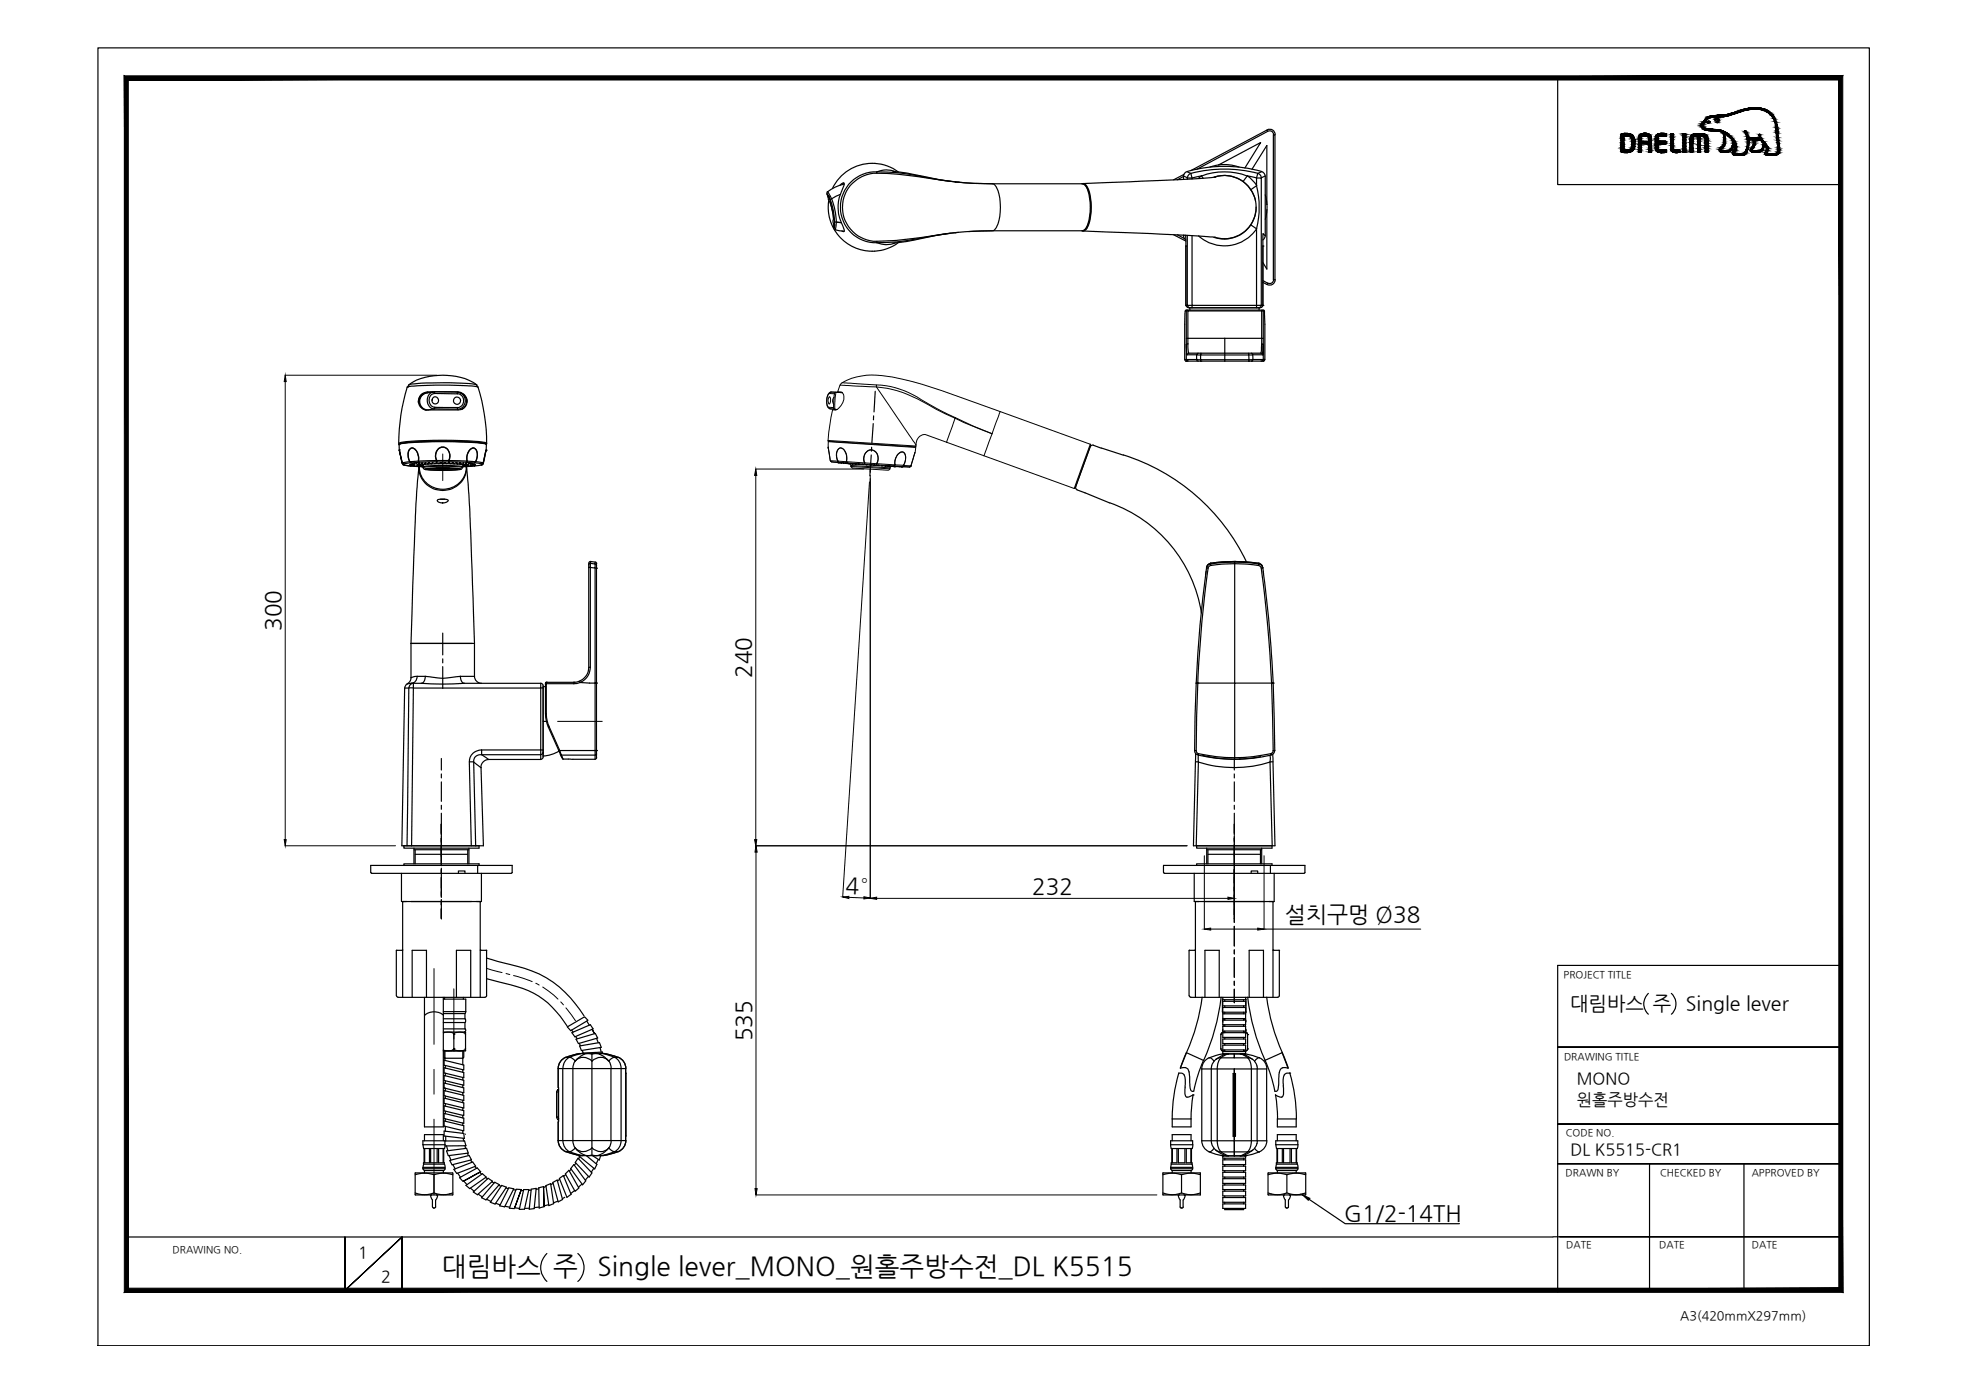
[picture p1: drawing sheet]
<svg xmlns="http://www.w3.org/2000/svg" width="420mm" height="297mm" viewBox="0 0 420 297" stroke-linecap="round" stroke-linejoin="round" font-family="sans-serif">
<defs><g id="words">
<g font-size="5.6">
<text x="94.3" y="272.2">대림바스 주</text>
<text x="127.5" y="272.2">Single lever_MONO_원홀주방수전_DL K5515</text>
</g>
<g font-size="4.8">
<text x="59.9" y="134.6" transform="rotate(-90 59.9 134.6)">300</text>
<text x="160.3" y="144.7" transform="rotate(-90 160.3 144.7)">240</text>
<text x="180.5" y="190.6" transform="rotate(2 180.5 190.6)">4°</text>
<text x="220.2" y="190.7">232</text>
<text x="274.2" y="196.7">설치구멍 Ø38</text>
<text x="160.4" y="222.2" transform="rotate(-90 160.4 222.2)">535</text>
<text x="286.8" y="260.6">G1/2-14TH</text>
</g>
<g font-size="4.2">
<text x="335.1" y="215.4">대림바스 주</text>
<text x="359.8" y="215.4">Single lever</text>
</g>
<g font-size="3.5">
<text x="336.5" y="231.4">MONO</text>
<text x="336.5" y="235.8">원홀주방수전</text>
<text x="335.1" y="246.4">DL K5515-CR1</text>
<text x="76.4" y="268.5">1</text>
<text x="81.3" y="273.6">2</text>
</g>
<text font-size="2.7" x="358.5" y="281.6">A3(420mmX297mm)</text>
<g font-size="2.1">
<text x="333.7" y="208.6">PROJECT TITLE</text>
<text x="333.7" y="226.2">DRAWING TITLE</text>
<text x="334.1" y="242.4">CODE NO.</text>
<text x="334.1" y="251">DRAWN BY</text>
<text x="354.2" y="251">CHECKED BY</text>
<text x="373.8" y="251">APPROVED BY</text>
<text x="36.8" y="267.4">DRAWING NO.</text>
<text x="334.2" y="266.4">DATE</text>
<text x="354.1" y="266.4">DATE</text>
<text x="373.8" y="266.4">DATE</text>
</g>
</g></defs>
<!-- layer: 0 -->
<g fill="#000" stroke="#000" stroke-width=".21">
<path d="M60.9 80.1l.2 1.3h-.5zM161.3 100.1l.2 1.3h-.5zM60.6 179.2h.5l-.2 1.3zM161 179.2h.5l-.2 1.3zM161.3 180.5l.3 1.3h-.5zM179.8 191.4l1.3-.1v.4zM184.3 191.4l1.4 .2-1.4 .2zM185.7 191.7l1.4-.3v.5zM257 198.3l1.3-.3v.5zM262 191.4l1.4 .3-1.4 .2zM268.4 198l1.3 .3-1.3 .2zM161.1 253.6h.5l-.3 1.4z"/>
<path d="M277.9 255l1.6 .7-.3 .4z"/>
<path d="M27.4 274.9l-.9 .9 365.9-.9zM26.5 275.8l365.9-.9 .8 .9zM392.4 17.1v257.8l.8 .9zM393.2 16.2v259.6l-.8-258.7zM27.4 17.1h365l.8-.9zM26.5 16.2h366.7l-365.8 .9zM26.5 16.2l.9 258.7v-257.8zM26.5 16.2l.9 258.7-.9 .9z"/>
</g>
<g fill="none" stroke="#000" stroke-width=".25">
<path d="M20.9 10.2h378v277h-378zM332.4 16.6v22.8h60.4M368.5 32.5h.1M185.9 97.1l-.3 4.4M186 95.4v.9M186.3 90.4l-.3 4.2M186.4 88.7v.9M186.8 83.5l-.3 4.4M185.7 100.1v.7M79.1 184.7h30.2M79.3 186.4h29.8M86.2 180.5h16"/>
<path d="M97.8 186.4v-.5h1.4v.5M101.9 184.7v1.7M248.3 184.7h30.2M248.4 186.4h29.9M254.7 180.5h17.4M267 186.4v-.5h1.4v.5M271.1 184.7v1.7M88 202.8v10M91 202.8v10M97.4 202.8v10M100.4 202.8v10M103.8 208.8l5.2 1.4a18.2 18.2 0 0 1 12 8.8"/>
<path d="M103.8 204.4l3.8 1.1a25 25 0 0 1 13 6.3 30.6 30.6 0 0 1 4 5M121.1 219.1l3.6-2.1 .8 .7-3.7 2.2zM121.9 219.8l.4 .4M125.2 217.9l.6 .9M126.4 219.6l.5 1-.5-1M257.1 202.8v10M260.2 202.8v10M266.6 202.8v10M269.6 202.8v10M351.7 212a3 3 0 0 0 0 4.4M356.6 212a3 3 0 0 1 0 4.4M392.8 206h-60.4v69.7"/>
<path d="M94.6 224.3h4.4l-.3 2.9M94.8 239.2l4.2 1v1.1l-4.2-1zM94.8 226.2l4.2 1.1v1l-4.2-1zM94.8 236l4.2 1v1.1l-4.2-1.1zM94.8 232.2h.1M94.8 224.3v1.3l.1 .2M94.8 227.9l4.2 1v1.1l-4.2-1zM94.8 237.6l4.2 1v1.1l-4.2-1zM94.8 229.5l4.2 1v1.1l-4.2-1zM94.8 231.1l4.2 1v1.1l-4.2-1zM94.8 232.7l4.2 1v1.1l-4.2-1zM94.8 234.3l4.2 1v1.1l-4.2-1z"/>
<path d="M94.9 224.3v1.5M94.9 225.8v.5M95 227.4v.5M95 229v.5M95 230.6v.6M95 232.3v.5M95 233.9v.5M95 235.5v.5M95 237.1v.6M95 238.7v.6M96.8 223.7v.6M98.7 224.3v1.5h-3.8"/>
<path d="M98.7 228.3v.5M98.7 229.9v.5M98.7 231.5v.6M98.7 233.1v.6M98.7 234.8v.5M98.7 236.4v.6M98.7 238v.6M98.7 239.6v.6M122 220.4l4-1.7 .6 .9-3.9 1.6zM122.8 221.2l.3 .4M122.9 221.8l4.1-1.3 .5 1-4.1 1.2zM123.6 222.6l.3 .5"/>
<path d="M123.7 223.2l4.2-.7 .4 1-4.2 .7zM124.1 224.8h-.4M124.2 224.2l.2 .4M124.3 224.8l4.3-.3v.3M126.3 226.5v1.5M127.3 221.5l.4 1M128 223.5l.3 1.1M332.4 223.4h60.4h-60.4M332.4 239.9h60.4h-60.4M90.6 240.5h4M90.6 242.1h4M91.8 255.1l.5 1v1.5l.2 .1"/>
<path d="M92.1 254.9l-.1 .2M92.5 257.8h.2M92.9 256.1v1.4l-.1 .2M93.2 254.9l.2 .2-.1 .2-.3 .8M94.8 241.4l4.2 .5 .1 1-4.3-.5zM94.9 243.5h4.2l.3 1h-4.5M95 240.3v1.1M95.1 242.5v1M95.3 245.6l4.3-.6 .3 1.1-4.2 .5zM95.3 244.5l.3 1M95.8 246.6l.4 .9M96 247.6l4.1-1 .5 .9-4.1 1.1z"/>
<path d="M96.6 248.5l.5 .9M96.8 249.5l4.1-1.5 .6 .8-4 1.6zM97.6 250.3l.6 .9M98.7 241.3v.5M98.8 242.9l.2 .6M99 252l.6 .8M99.2 244.5l.1 .5M99.4 253l3.5-2.5 .8 .7-3.5 2.4zM99.7 246.1l.2 .5M100.4 253.5l.8 .7M100.4 247.5l.3 .5M101 254.4l3.2-3 .9 .7-3.2 2.8z"/>
<path d="M101.3 248.9l.4 .4M102.1 254.8l.8 .6M102.4 250.2l.4 .3M102.6 250l-3.8 2.1 3.8-2.1M102.6 250l-.8-.8-3.7 2.1 .7 .8M103.6 251.3l.4 .3M103.9 255.9l.9 .5M105 252.2l.4 .2M105.6 252.3l.9 .5-2.8 3.2-.9-.4zM105.8 256.8l.9 .3M106.4 253l.5 .1M107 253l1.1 .3-2.5 3.6-1-.3z"/>
<path d="M107.8 257.4l1 .2M107.9 253.5l.6 .1M108.6 253.5l1 .2-1.9 3.8-1.1-.2zM109.5 253.9h.6M109.8 257.7l1.1 .2M111.2 254.1h.5M111.2 253.8l-1.4 4.1 1.4-4.1M111.2 253.8h-1.1l-1.4 4 1.1 .1M111.7 253.8h1.1l-.9 4.2-1.1 .1zM112.9 257.8l-.9 .1M113.3 254h-.5M113.4 253.8l1-.2-.4 4.3-1.1 .1z"/>
<path d="M115 253.7l-.6 .1M115 257.6l-1 .1M116 253.2l.1 4.3-.1-4.3M116 253.2l-1 .3v4.3l1.1-.3M116.5 253l1-.4 .6 4.3-1 .4zM116.5 253.2l-.5 .2M117.1 257.1l-1 .2M118 252.3l.9-.5 1.1 4.2-.9 .5zM118 252.5l-.5 .3M119.1 256.3l-1 .4M119.4 251.5l.8-.7 1.7 4.1-.9 .6zM119.4 251.7l-.4 .3"/>
<path d="M120.5 255.5l-.5 .3M120.6 250.5l.8-.8 2.1 3.8-.8 .7zM120.7 250.7l-.4 .3M121.9 249.5l-.4 .4M122.5 248.5l2.5 3.5-.7 .8-2.5-3.4zM122.6 254.1l-.8 .5M122.9 248.2l-.3 .4M123.3 247.2l3 3.1-.6 .9-2.9-3.2zM123.6 246.6v.1l3.3 2.7 .5-.9-2.3-1.9M123.7 246.8l-.2 .5M124.2 252.7l-.8 .6M125.5 251.1l-.6 .7"/>
<path d="M126.4 246.6l1.5 .9 .3-.9M126.7 249.3l-.5 .8M127.7 247.4l-.5 .9M250.1 240.5h4.1M250.1 242.1h4.1M251.5 255.1l.1 .5 .2 .5v1.5l.2 .1M251.7 254.9l-.2 .2M252 257.8h.3M252.5 256.1v1.5M252.5 257.5l-.2 .2M252.7 254.9l.2 .2v.2l-.4 .8M260.9 256.6h4.9"/>
<path d="M261.4 258.1h4M272.6 240.5h4M272.6 242.1h4M273.9 255.1l.4 1M274.1 254.9l-.3 .2M274.3 256.1v1.5M274.3 257.5l.2 .2M274.5 257.8h.2M275.2 254.9l.1 .2M275.4 255.1l-.4 1-.1 1.5-.1 .1M279.3 255.9l7.7 5.2h24.4M332.4 248.3h60.4h-60.4"/>
<path d="M352 248.3v27M372.1 248.3v27M27 264h304.4M73.6 264v11.4l12.2-11.4-12.2 11.4zM85.8 275.4v-11.4v11.4M116.7 267.5a4 4 0 0 0 0 5.9M123.3 267.5a4 4 0 0 1 0 5.9M331.4 263.9h61.4h-59.9M341 275.3h51.8"/>
</g>
<!-- layer: 12 -->
<g fill="none" stroke="#000" stroke-width=".25">
<path d="M252.6 37.6l.8 .3M254.1 37a.99 .99 0 0 0-.7 1M254.2 37a28.6 28.6 0 0 1 14.2 0M254.4 38.2l-.3-1.2-.8-.4a1.3 1.3 0 0 0-.8 1.7M254.4 38h-1v.2M256.4 37.5l-.6 .5M256.4 37.5l-2 .5M259.2 37.8a6.8 6.8 0 0 1 8.7 5.1M266.1 37.6a13.8 13.8 0 0 0-9.7 0l.3 .4M266.1 37.6l-.9 1.1M266.2 37.5l2 .5M266.2 37.5l1.1 1 .9 1.1"/>
<path d="M268.1 38h1v27.2h-1v-16.4M268.1 39.6a19.4 19.4 0 0 1 0 9.2M268.1 39.6l-1.2 .9M268.4 37l-.3 1v1.6M268.4 37l.8-.4a1.06 1.06 0 0 1 .8 1v12.7M268.4 37a.99 .99 0 0 1 .7 1M269.3 36.6a29.1 29.1 0 0 0-16 0M270 37.6l-.8 .3M252.5 50.3l.2 .5 .3 .4M252.5 50.2v.1M252.7 50.2l-.2 .1M253 50.2l.1 2.3"/>
<path d="M253.1 52.5v12.7h.3M253.1 52.5h.1M253.1 52.5v12.7M253.4 50.2v15h1v.5h13.7v-.5h-13.7v-14.9M266.9 48l1.2 .8M268 44.2a6.7 6.7 0 0 1-8.8 6.4M268.2 48.8a8.3 8.3 0 0 1-12.4 1.5M269.5 52.5v12.7h-.4M269.5 52.5h.1M269.5 52.5v12.7M269.5 49.9h.1M270 50.3l-.5-.4v2.6"/>
<path d="M270 50.3l-.5 .9M253.1 65.2h.1M253.1 65.1l.2 .5h.3M253.4 65.1l.2 .5h.3M253.6 65.7h.8M268.1 65.7h.9M269.1 65.1v.3l-.4 .2M269.5 65.2h.1M269.5 65.1l-.3 .5h-.2M86.3 146.8h.9l-.3 33.7h.9M86.3 146.8l-.5 33.7h1.1M86.9 145.9l-.4 .4-.1 .5"/>
<path d="M87.7 144.6a1.47 1.47 0 0 1-.8 1.3l.9-.1M87.8 145.8h2.1a61.8 61.8 0 0 0 9.1 0M88 145.8l-.6 .1M88.2 146.8l-.4 33.7M88.2 145.8v1M88.2 145.8a.97 .97 0 0 0-.9 1h.9M89 144.3a1.41 1.41 0 0 1-1.2 1.5M89 144.3l-1.3 .3M89 144.3h1.7a16.8 16.8 0 0 0 7.5 0h3M90.7 144.3a1.42 1.42 0 0 1-.8 1.5M98.2 144.3a1.42 1.42 0 0 0 .9 1.5M99 145.8h16.4"/>
<path d="M101.2 144.3a1.5 1.5 0 0 0 1.6 1.5M101.2 144.3v-7h-13.5v7.3M115.4 145.8v1h-27.2M115.4 145.8l.3 .1 .2 .4M115.9 146.8h-.5v13.2h-12.6M115.9 146.3v15.2l-.2 .5h-.3M101.1 162.6l1.5 1.2M101.1 162.6h-.9M102.6 163.8l.6 16.7h-1.7M102.8 160a2.53 2.53 0 0 0-2.7 2.6l.5 17.9h.9M102.8 160v1.1h12.6M104.3 162.1a1.66 1.66 0 0 0-1.7 1.7"/>
<path d="M104.3 162.1l-.6-.5a1.45 1.45 0 0 0-1.7-.5 1.45 1.45 0 0 0-.9 1.5l.4 17.9M115.9 160.1l-.5-.1v2.1h-11.1M115.9 160.5l-.2 .4-.3 .1M255.1 160.8l-.4 19.7M255.7 162.6a25.4 25.4 0 0 0 15.3 0M255.7 162.6l-.4 17.9M255.7 162.6h-.6M255.8 161.2l-.1 1.4M256.6 161.2a27.6 27.6 0 0 0 12.4 .3M271 161.2v1.4M271 162.6l.5 17.9M271 162.6h.6"/>
<path d="M271.6 161l.5 19.5M87.8 180.5h12.8"/>
</g>
<!-- layer: 1 -->
<g fill="none" stroke="#000" stroke-width=".25">
<path d="M179.3 39.5a.75 .75 0 0 1 .8-.5v.5a9.2 9.2 0 0 0-.1 9.2l.2 .6h-.6M180 39l-.3 .4M180.1 39.3a8.8 8.8 0 0 0-3.5 1.7M181.4 39.6a7.5 7.5 0 0 1 5.7-2.6l4.5 .2 4.3 .5a98.2 98.2 0 0 0 16.2 1.6 5 5 0 0 1 1.3 3.9 8.3 8.3 0 0 1-1.2 5.8l-.1 .2a97.5 97.5 0 0 0-15.6 1.5l-5.4 .6a20.8 20.8 0 0 1-5.4 .1 7.3 7.3 0 0 1-4.3-11.8zM186.6 34.9a9.3 9.3 0 0 1 5.1 1.8M186.6 34.9a9.4 9.4 0 0 0-9 5.3M187.1 37v-.3a7.6 7.6 0 0 0-7.7 7.5 7.6 7.6 0 0 0 7.7 7.6v-.3M190.5 36.6h.1a56.6 56.6 0 0 1 9.9 1.8l2.5 .3M191 36.6l-1.9-.3-2 .4a53 53 0 0 1 12.1 1.5l4.7 .6M203.8 38.9h.9M203.9 38.8l3.9 .3 3.9 .1h19.2M230.9 39.2a1.29 1.29 0 0 1 1.4 1.2 11.3 11.3 0 0 1-.5 8.5l-.5 .4-.4-.1"/>
<path d="M230.9 39.2a2.05 2.05 0 0 1 1.5 1.8M230.9 39.2a1.77 1.77 0 0 1 1.2 1.5 11.2 11.2 0 0 1-.5 8.2l-.7 .3M252.5 37.6l-1.3 .8M252.6 37.2l-2.2 1.2M255.4 36.1l15.1-8.1-.1-.3-16.2 8.7M258.2 35.7a9.1 9.1 0 0 1 6.2 0M259 37.8a6.8 6.8 0 0 1 9 6.4 6.8 6.8 0 0 1-9 6.4M259.4 37.8h-.3a267.8 267.8 0 0 1-20.4 1.1l-7.6 .3M260 35.2l9-4.8-3.4 5.5M267.2 36.1l3.1-5.1v12.7M270.4 27.7a1.16 1.16 0 0 1 1.7 1M270.6 28a.83 .83 0 0 1 1.2 .7"/>
<path d="M271.7 28.8h.4v30.9h-.4M271.7 28.8v30.9M176.8 41.9l.5 1.5M176.8 41.9h.1M176.8 41.9a1.16 1.16 0 0 0 .5 1.4M176.8 42.9a9.4 9.4 0 0 0 4.5 9.4 9.4 9.4 0 0 0 10.4-.6M177.1 42.6a14.2 14.2 0 0 1 1 4.8l1.4 .1-.9-.1M177.2 43.2l.7 3.5M177.9 48.4l.1 .4 .2 .2 1.9 .3M178 46.5v1.5a1.25 1.25 0 0 1 0-1.5zM178 48h.1M178.1 47.4l-.1 1.3-.1-.8"/>
<path d="M179.4 41.5l-2 .9-.8-1.5-.2 .3 .3 .9-.2-.8 .6 1.3 .4-.2a11.5 11.5 0 0 1 .8 6.6h-.1M202.8 49.8l-3.2 .5-6.1 1.2-3 .4M203.9 49.6l-6.7 1.1a46.8 46.8 0 0 1-10.1 1.1l2 .4 1.9-.4M204.5 49.6l-.6 .1M230.9 49.2h-19.2l-5 .2M231.1 49.3l14.5 .5 13.8 .9M232.3 47.6a1.97 1.97 0 0 1-1.4 1.6M232.4 41a12.5 12.5 0 0 1-.1 6.5M250.4 50.1l2.7 1.3M251.2 50.1l1.6 .8M269.5 59.9l1 .5-.1 .3-.9-.4M270 41.6l.4 2.6-.4 2.6"/>
<path d="M270.3 44.8v12.6l-.8-1.4M271.8 59.7a.83 .83 0 0 1-1.2 .7M272.1 59.7a1.16 1.16 0 0 1-1.7 1M252.8 76.7l.3 .4M253.1 77.1h.1M253.1 77.1h.3M253.1 66.2h.2M253.1 66.2l-.1 .1M253.1 76.7h.1M253.1 73.5v-1.3h.4v-5.8h15.7v5.8h.4v1.3l-.4-.1-.1 2M253.1 72.2v-5.8h-.2l-.1 10.3h.3M253.1 76.7v-3.2l.2 2.2h2v1l.9 .1v.3"/>
<path d="M253.1 76.7h2.2l.1 .3 .8 .1M253.2 76.7l.3 .3M253.5 77.1h2.2M253.5 73.4l.1 2M253.5 66.2l-.4 .2h.4v-.2h15.7v.2h.4M253.5 73.4l-.3 .1M253.6 75.4h2.1M253.7 75.4l-.3 .3M253.8 65.7h14.9M253.9 65.7v.5M256.2 75.4h10.2l.1 .3h-10.3zM256.2 77.1h.1"/>
<path d="M256.2 77.1h10.3M256.3 75.4h-.7l-.3 .3h.9M261.4 72.2v4.9M261.4 72.2h7.8v1.2M261.4 72.2h-7.9v1.2M266.4 75.4h.6l.3 .2-.1 .1h-.7v1.1h-10.3v-1.1M266.5 77.1h.1M267 75.4h2.1M267 77.1h.1M267.1 77.1h2.5M268.7 65.7v.5M269.1 77.1h.1"/>
<path d="M269.1 75.4l.3 .3M269.2 66.2l.4 .2M269.4 66.2l.4 .1M269.4 75.7h-2.1l.1 1-.9 .1v.3M269.4 75.7h.1M269.4 75.7l.2-2.2v3.2M269.6 76.7l-.3 .3M269.6 76.7h.1M269.6 66.4h.2l.1 2.8v7.5h-.3M269.6 76.7h-2.2l-.2 .3-.7 .1M269.6 66.4v5.8M269.6 77.1h.1"/>
<path d="M269.9 76.7l-.3 .4M85.1 94.9h.1M85.2 94.9h.1M85.2 94.9a36 36 0 0 1 9.3-.7l1.5 .1a31.8 31.8 0 0 1 7.8 .6M85.2 94.9v1.1M85.2 96h.1M85.2 96l.6 2.8M85.2 96.1l.6 2.8zM85.2 96v.1M85.3 94.7l-.2 .2M85.9 98.7v.1M85.9 98.8l.3 .2-.1 .2"/>
<path d="M86 99.2l3.4 .4a5 5 0 0 0 5.1 4.8 5 5 0 0 0 5-4.8M86.2 99.2l-.3-.3 .5 .3 1.3 .2M86.9 82.6h.1a67.6 67.6 0 0 1 15 0 36.1 36.1 0 0 1 1.7 12.2M86.9 82.6a39.3 39.3 0 0 0-1.7 12.2M86.9 82.6h.1M87.2 82.1a12.7 12.7 0 0 1 9.2-1.9l1 .1a9.7 9.7 0 0 1 4.3 1.8l-1.6-.3-3-.1a57.7 57.7 0 0 0-8.8 .2zM87.4 82.1l-.4 .5M87.4 98.5l-1.5 .3M87.5 98.5l.2 .2M87.5 99.2h.1M87.5 99.2h.2M87.5 98.5h.1"/>
<path d="M87.5 99.2h.3zM87.5 99.2l.3 .1M87.7 99.4h.1M87.7 99.1h.1M87.7 99.2h.1M87.7 98.8l-1.5 .2M87.9 99.1h-.2h.3M87.9 99.3h-.2h.3M88 99h.2zM88 99.4h.2zM88.3 99h.1M88.3 99h.2z"/>
<path d="M88.3 99.4l.2 .1zM88.3 99.4h.1M88.8 98.9h.2h-.2M88.8 99.5h.2zM89 99.2h.1M89 99.5h.1M89.1 99.2h.1M89.1 99.2h.2zM89.1 99.3h.2M89.2 99.2h-.2l.2 .1M89.3 98.4a2.34 2.34 0 0 0-1.4-2.8h-.2a2.22 2.22 0 0 0-.3 2.9M89.3 99.2h.1"/>
<path d="M89.3 99.2h.2zM89.3 99.4h.2zM89.3 98.4l-1.9 .1M89.3 98.4l.2 .2-1.8 .2M89.3 98.4h.1M89.3 98.4l.2 .2 3.7-.1v-.2l-3.9 .1a2.35 2.35 0 0 0-1.4-2.8h-.2a2.14 2.14 0 0 0-.3 2.9M89.4 98.9h.2zM89.4 99.5h.2M89.4 99.5h.1M89.5 99.6h.3a38.9 38.9 0 0 1 8.9 0M89.6 99.1h.2zM89.6 99.4h.2z"/>
<path d="M89.6 99.4h.1M89.6 99.5h.1M89.8 84.3l.7-.5 .7-.2h6.5a1.93 1.93 0 0 1 2 1.9 1.93 1.93 0 0 1-2 2h-4.9a3.8 3.8 0 0 1-2.6-.3 1.94 1.94 0 0 1-.4-2.9zM90 98.8l.2 .1zM90 99.5l.2 .1h-.2M90 99.6h.1M90 99h.1M90 99h.2zM90 99.5h.2zM90 99.5h.1M90.1 99.3h-.1a32.1 32.1 0 0 1 9 0h-.2M90.2 99.4h.1"/>
<path d="M90.2 99.4l.1 .2M90.3 99.6h.1M90.3 99.6v.4l.6 .2M90.3 99.8l.9-.2 3.3-.1 3.2 .1 1 .2M90.4 84.1a1.88 1.88 0 0 0-.9 1.9 1.88 1.88 0 0 0 1.5 1.6M90.6 99h.2zM90.7 98.8h.2zM90.7 84h-.2M90.7 83.9l1.6-.2a1.87 1.87 0 0 0-1.1 1.9 1.87 1.87 0 0 0 1.5 1.7l-1.4 .2M90.8 83.9a1.83 1.83 0 0 0-1.2 1.9 1.83 1.83 0 0 0 1.5 1.7M91.2 83.6v.2a1.89 1.89 0 0 0-1.9 2.1M91.2 83.8h.1"/>
<path d="M91.2 98.9l.2 .1zM91.4 98.8h.2zM91.6 100l2.9 .1 2.9-.1M91.8 83.7h.9l.1 .3a1.51 1.51 0 0 0-1.2 1.4 1.51 1.51 0 0 0 1.2 1.5M92 98.9h.1zM92.2 98.7l.2 .1zM92.3 83.7h.4M92.7 83.6l4.9 .1M92.7 98.9h.2zM92.8 84h4.8v-.2a1.73 1.73 0 0 1 1.6 1 1.73 1.73 0 0 1-.3 1.9 1.86 1.86 0 0 1-2 .6l-4.2-.1 .1-.3M93 99.9h3M93.1 98.7h.2z"/>
<path d="M93.1 99.9h2.8M93.2 98.3v.2M93.2 98.6h2.5M93.5 98.9h.3zM93.5 99.9h1.9M93.6 95.7a1.51 1.51 0 0 1 1.8 0 1.51 1.51 0 0 1 .6 1.7l-.3 .9h-2.5a2.16 2.16 0 0 1 .4-2.6zM93.7 99.9h1.6M93.9 98.7h.2zM94.3 98.9h.3zM94.8 98.7h.2zM95.2 98.9h.2zM95.7 98.7h.2z"/>
<path d="M95.7 98.3l.1 .2M95.8 98.3a1.92 1.92 0 0 0-1.3-2.9 1.91 1.91 0 0 0-1.3 2.9M95.8 98.5l5.4 .3M96 98.9h.3zM96.5 98.7l.2 .1zM96.8 98.9h.2zM97.2 100l-2.7 .1-2.7-.1M97.3 98.8h.2zM97.5 98.9h.2zM97.6 84a1.47 1.47 0 0 1 1.3 1.5 1.47 1.47 0 0 1-1.3 1.5l-4.8-.1M97.6 87l.1 .5M97.7 83.6v.1"/>
<path d="M98 98.8h.3zM98.2 99h.2zM98.3 83.9a1.91 1.91 0 0 1 1.3 1.7 1.91 1.91 0 0 1-1.1 1.8M98.3 83.9a1.87 1.87 0 0 1 1.3 2M98.4 99h.1M98.6 99.6l-.1 .4-.3 .2M98.7 99h.2zM98.7 99.5h.2zM98.7 98.8h.3zM98.8 99.4l-.2 .2M98.8 99.3v.1M99 99.5l-.3 .1h.3"/>
<path d="M99.1 99.4h.2zM99.2 99.1h.1zM99.3 98.9h.3zM99.3 99.1h.1M99.3 99.4h.1M99.3 99.5h.3zM99.5 99.6h-.8M99.5 99.2h.2zM99.5 99.4h.2zM99.5 99.6a5.1 5.1 0 0 1-3.9 5 5.1 5.1 0 0 1-5.7-2.6l-.4-1-.1-1.4a264.6 264.6 0 0 0-1.2 22.1l-.5 15.6h13M99.6 99.6a318 318 0 0 1 1.2 25.1l.4 12.6M99.6 98.4a2.33 2.33 0 0 1 1.4-2.8 1.77 1.77 0 0 1 .7 2.5l-.2 .4 1.6 .3"/>
<path d="M99.6 99.2h.3zM99.6 99.3h.3zM99.7 98.4l-3.9-.1v.2M99.7 98.4h-.1M99.7 98.4l-.2 .2 .1-.2M99.7 99.2h.1M99.7 99.4h.1M99.7 99.2h.2M99.9 98.9h.2zM99.9 99.5h.2zM99.9 99.2h.1M100.4 95.9l.3-.2a.9 .9 0 0 1 1.1 1v.9l-.3 .9-1.8-.1v-1.4z"/>
<path d="M100.4 99h.2zM100.4 99.4h.2zM100.6 99h.1M100.7 99h.3zM100.7 99.4h.3zM101 99h.1M101 99.4h.1M101 99.1h.2zM101 99.3h.2zM101.2 99.2h.2M101.2 99.3l.2-.1zM101.2 99.2h.3"/>
<path d="M101.3 98.8l1.5 .2M101.3 98.7l.2-.2zM101.3 99.4h.1M101.5 98.5h.1M101.6 82.1l.3 .5M102.8 99.2l-3.3 .4M102.8 99.2l.3-.3zM102.8 99v.2M102.9 99.2h-.2M103.1 98.8l-.3 .2M103.7 94.7a73.1 73.1 0 0 0-15.2-.4l-3.1 .4a81.4 81.4 0 0 1 17-.2l1.3 .2M103.7 94.8v1.2"/>
<path d="M103.7 96.2v-.2l-.6 2.8M103.7 96.1l-.6 2.8v-.1M103.7 96.1h.1M103.7 96.1l-.6 2.7M103.9 94.6a20.3 20.3 0 0 0-6.4-.6h-3a51.3 51.3 0 0 0-9.3 .5l-.1 .1M235 95.6l4.7 1.5M90.7 100.1l3.7-.3 2.9 .1 1 .2a26.8 26.8 0 0 1-7.6 0zM91.2 100.1l3.3-.2 3.3 .2-3.3 .2zM93.4 106.7a2.61 2.61 0 0 1 2.3 .1 1.64 1.64 0 0 1-2.4 0zM94 106.5h.9M126 119.8v.4l-.4 .3M126 119.8l1 .1v.5l-1-.2v.9h-.4v-.6"/>
<path d="M126 119.8l-.2 .1-.1 .2M127 119.9l.3 .4M231.5 105.2l5.3 2.1M263.5 119.8h.1M263.5 119.8v26h-7.9M265.8 119.9h-4.9l-2.6 .3M266.2 119.9l2.4 .3M94.5 135.1v4.7M125.6 120.2v.3M125.6 121.1v21.3a3.2 3.2 0 0 1-3.1 3.2M127.3 120.3v.4l-.3-.3v.8l-1-.1v21.3a3.5 3.5 0 0 1-2.2 3.2l3.2 .2M127.3 121.3h.1"/>
<path d="M127.3 120.7v.6l-.3-.1v24.6M127.3 121.3v24.5M257.4 121.9l-.2 .8M257.5 121.1v.1a.73 .73 0 0 1 .8-.7v.2a34.3 34.3 0 0 1 10.2 0l.1-.2a.72 .72 0 0 1 .9 .7l-.1-.1M257.8 121.3l-1.4 11.6-.8 12.9M258.3 120.2a1.07 1.07 0 0 0-.8 .9M258.3 120.2a34.9 34.9 0 0 1 10.3 0M258.3 120.2h.1M258.3 120.2v.2a31.7 31.7 0 0 1 10.3 0v-.2M258.3 120.7l-.3 .2-.2 .4-.3-.1a205 205 0 0 0-2.2 24.6M268.5 120.7l.4 .2 .2 .4 .3-.1a258 258 0 0 1 2.3 24.6M268.6 120.2a.95 .95 0 0 1 .8 .9"/>
<path d="M268.6 120.2h.1M269.1 121.3l1.4 11.6 .8 12.9M269.6 121.9v.5M94.5 140.6v.8M94.5 142.3v4.6M115.9 146.5v7.4h.7M115.9 153.9v7.5M115.9 146.5l.5 .1M116.4 145.7h.1M116.4 145.9v6.5l.2 1.4 .4 1.3 2.3 5.1h.2M116.4 145.8v.1M116.4 145.6h.2v.3h-.2z"/>
<path d="M116.6 145.6l-.2 .1M116.6 145.6h.1M116.6 145.6h5.9M116.6 152.3l-.2 .1M117.2 155l-.1 .1M122.5 145.9h-5.9v6.5l.1 1.3 .5 1.3 2.3 5.2M122.5 145.6h.1M122.5 145.6v.3M123.7 145.4l.1 .2M123.8 145.6l-1.3 .3M126 142.4h-.3M127 145.8h.1"/>
<path d="M127 145.8v14.4h-7.5M127 145.7h.3M127.3 145.8h.1M127.3 145.8v14.4M255.3 145.8h.1M255.3 145.8l-.4 14.4M255.3 145.8h.3M255.6 145.8l-.3 14.4h-.4M255.6 145.8h.1M271.3 145.8h-7.8v16.2M271.3 145.8h.1M271.3 145.8l.4 14.4"/>
<path d="M271.7 145.8h.1M271.7 145.8h-.4h.4M271.7 145.8l.3 14.4M94.2 173.5v11.2M94.2 161.9v2.4M94.2 165.2v.8M94.2 166.8v4.2M94.2 171.8v.9M119.3 160.3l.1 .2M119.3 160.3l-1.6 .7-1.8 .3M119.5 160.2l.3 .9-.5-.9M119.5 160.8l.4 .8"/>
<path d="M119.7 161.1l.3 .8 .2 .1M119.8 161.1h7.2v.9h-6.8zM127 160.2h.3v.8l-.2 .1zM127.3 160.2h.1M127.3 160.8v.9M127.3 161.7l-.3 .3M254.9 160.2a.74 .74 0 0 0 .8 .9l.1-.3-.4-.2-.1-.4M255.7 161.1a33.3 33.3 0 0 0 7.8 .9M255.8 160.8a35.3 35.3 0 0 0 15.3 0M263.4 161.9v2.4M263.4 165.2v.8M263.4 166.8v4.2"/>
<path d="M263.4 171.8v.9M263.4 173.5v4.5M263.4 178.5v1.2M264.4 162h.1M271.2 161.1a32.6 32.6 0 0 1-7.7 .9M271.7 160.2h.3M271.7 160.2l-.2 .4-.4 .2 .1 .3a.78 .78 0 0 0 .8-.9M94.2 193.9v2.2v-2.2M94.2 185.3v6.1M94.2 192v3.9M263.4 180.2v4.5M263.4 185.6v.8"/>
<path d="M263.4 187.3v4.1M263.4 192.2v.9M263.4 193.9v2.2M90.6 216.7a3.1 3.1 0 0 1 4 0M94.6 213.2h4.8v2.7h-4.8M94.6 216.3h4.6v1.1M94.6 218.2h4.6M94.6 217.4h4.6M94.9 212.8v.4M98.9 212.8v.4M99.2 218.2v1.4h-4.6M99.2 219.5l.2 .4-.4 .3"/>
<path d="M99.2 217.4l.2 .5-.2 .3M99.4 215.9l-.2 .4M260.8 216h.1M260.9 215.9l.1 .4M260.9 213.2l-.1 2.8M260.9 212.8v.5h4.9v-.5M260.9 213.7h4.9v.9h-4.9zM260.9 215h4.9v1h-4.9zM260.9 219.7a.4 .4 0 0 0 .3 .6M261 217.4v.1h.4M261 218.7v.3M261 217.4l-.1 .7"/>
<path d="M261.4 213.3v.4M261.4 214.6v.4M261.4 216v.3M261.4 217.4v.3M261.4 218.7v.3M265.4 213.3v.4M265.4 214.6v.4M265.4 216v.3M265.4 217.4v.3M265.4 218.7v.3M265.7 217.4l.1 .7M265.8 213.2l.1 2.8"/>
<path d="M265.8 216.3v1.2h-.4M265.8 218.7h-4.9v-1h4.9v2.3h-4.9v-1h4.9M265.8 216h.1M265.8 216.3h-4.9v1.1h4.9M265.8 219.6a.4 .4 0 0 1-.2 .7M265.9 215.9l-.1 .4M94.6 220.2h4.8M94.6 220.4l.6-.1a1.26 1.26 0 0 1 1.6 .4M94.6 224.3h4.6M96.8 223.7h.1M96.8 220.7h.1M96.8 223.7a1.7 1.7 0 0 0 2.5 .2v-.2"/>
<path d="M96.8 223.7l-.4 .5M96.8 220.7a1.6 1.6 0 0 1 2.5 0M96.8 223.7v.2a2.47 2.47 0 0 1-2.2 .2M96.8 220.7v3M99.3 220.2v3.5M99.3 223.7v.6M99.4 224.2h-.2M118.8 238.4l.2 .5M118.8 233v5.4M118.8 233h.3M119 238.9l.2 .1-.1 .4M119.1 233v5.4h-.3"/>
<path d="M119.1 228h3.1M119.1 232l.1 .1M119.1 238.4l.1 .2M119.1 228v4M119.1 239.4v4M119.2 232.4l-.2 .1M119.2 238.6v.4l-.2-.1M119.2 232.8v-.4l-.4 .6M119.2 232.8l-.1 .2M119.2 232.1v.3M119.2 232.8v5.8M120.1 228v15.4"/>
<path d="M120.7 225.7h.8M120.7 225.6a2.56 2.56 0 0 0-1.6 2.4M120.7 225.6l3.1-.8zM122.2 228h11.3M122.2 228v15.4M122.7 226.4l-1-.8a2.22 2.22 0 0 0-1.6 2.4M123.2 226l-.4 .4M124.1 224.8h4.4M124.1 224.8l2.2 .1M124.2 224.8l-2.7 .8M124.7 224.9l-1.5 1M126.3 228v15.4h6.2"/>
<path d="M126.3 224.9l.9-.1 .7 .1M126.3 224.9v1.6M126.3 226.4a2.3 2.3 0 0 1 2.6-.7 2.3 2.3 0 0 1 1.5 2.3M126.3 226.4a2.3 2.3 0 0 0-2.6-.7 2.3 2.3 0 0 0-1.5 2.3M127.9 224.9l.8 .5 1.1 1M128.5 224.8l1.4 .2 2 .6M128.5 224.8l-.6 .1M128.5 224.8l2.6 .8 .8 .1M130.4 228v15.4M131.1 225.6a2.59 2.59 0 0 1 1.4 2.4v15.4M131.2 225.6l-.6 .2-.7 .6M131.9 225.6a2.56 2.56 0 0 1 1.6 2.4"/>
<path d="M133.5 228v15.4M133.5 229v13.4M256.4 228.1h7M256.4 228.1v15.3M259.1 226.5a1 1 0 0 0-.9-.8 1 1 0 0 0-1 .6 2.56 2.56 0 0 0-.8 1.8M260.5 223.8h.1M260.5 223.8l.2 .4 .7 .1-.7-.2M260.6 225.7a2.28 2.28 0 0 0-2.1 2.4v15.3a2.33 2.33 0 0 0 2.1 2.4M260.6 225.7a2.99 2.99 0 0 0-.9 2.4v15.3M260.6 220.6l-.1 .2M260.9 224.9h1.2M260.9 224.9h.1"/>
<path d="M260.9 220.4h4.9v1h-4.9zM260.9 221.7h4.9v1h-4.9zM260.9 223h4.9v1h-4.9zM260.9 224.9v-.5h4.9v.5M261 224.9l-3 .8M261 224.9l.4 .1M261 224.9h.8M261.4 220.3l-.8 .2M261.4 220.3l-.7 .1-.2 .4v3M261.4 220v.4M261.4 221.4v.3M261.4 222.7v.3"/>
<path d="M261.4 224v.4M261.6 224.9l-2.2 1.2M262.1 224.9l-.5 .1M262.1 224.9h1.3M262.1 224.8l-1.5 .9M263.1 229.1h.3v13.4h-.3zM263.3 229.1v13.4M263.4 229.1h.2v13.4h-.2zM263.4 224.9h2.2M263.4 224.9v.8h2.8M263.4 228.1h6.9M263.4 224.9v.8h-2.9"/>
<path d="M263.4 224.9h2.3M263.4 228.1v1M263.5 229.1v13.4M264.7 224.9l.5 .1M264.7 224.8l1.5 .9M265.1 224.9l1.2 .5 1 .7M265.4 220.3l.7 .1 .1 .4M265.4 220.3h.3M265.4 220v.4M265.4 221.4v.3M265.4 222.7v.3M265.4 224v.4"/>
<path d="M265.6 224.9h.2M265.6 224.9l-.3 .1M265.7 220.3l.4 .2M265.8 224.9l3 .8M266.2 220.6v3.2M266.2 225.7a3 3 0 0 1 .8 2.4v15.9a2.6 2.6 0 0 1-.8 1.8h-5.7a3.1 3.1 0 0 1-.8-2.4M266.2 225.7a2.28 2.28 0 0 1 2.1 2.4M266.2 223.8h.1M266.2 220.8h.1M266.2 223.8l-.1 .4-.7 .1h.5l.2-.2M266.2 223.8v.2M268.3 228.1v15.3"/>
<path d="M268.7 225.7l-.5 .2-.5 .6M268.7 225.7a2.56 2.56 0 0 1 1.6 2.4M270.3 228.1v15.3M99.3 242h.1M119.1 243.4a2.32 2.32 0 0 0 2.4 2.4M119.1 243.4h3.1M120.1 243.4a2.22 2.22 0 0 0 1.6 2.3l1-.8M120.7 245.7l3.1 .9zM121.5 245.7l2.7 .9M122.2 243.4h4.1v3.1M122.2 243.4a2.3 2.3 0 0 0 1.5 2.2 2.3 2.3 0 0 0 2.6-.7 2.29 2.29 0 0 0 2.7 .7 2.29 2.29 0 0 0 1.4-2.2M122.8 245l.9 .9 1 .6"/>
<path d="M123.8 246.6h1.7M124.1 246.6l.6-.1 .8 .1M125.5 246.6h3.3M125.5 246.6l.8-.1 2.2 .1M129.4 245.5l-1.5 1M129.8 245l-.4 .4M129.9 244.9l.7 .6 .6 .3M131.1 245.7l-2.6 .9M131.9 245.7l-3.1 .9M132.5 243.4h1M132.5 243.4a2.59 2.59 0 0 1-1.4 2.4h.8M133.5 243.4a2.56 2.56 0 0 1-1.6 2.4"/>
<path d="M256.4 243.4h3.3M256.4 243.4a2.4 2.4 0 0 0 1.8 2.4l.9-.8M258 245.8l3 .8M259.4 245.5l2.2 1.1M259.7 243.4h3.7v3.2M260.6 245.8l1.5 .9M260.8 246.6h5.1zM260.9 247.5h4.9v1h-4.9zM260.9 248.8h4.9v1h-4.9zM260.9 250.2h4.9v1h-4.9zM260.9 251.5h4.9v1h-4.9zM260.9 252.9h4.9v.9h-4.9z"/>
<path d="M260.9 254.2h4.9v1h-4.9zM260.9 256.6v-1.1h4.9v1.1M260.9 256.9h4.9v1h-4.9zM261.4 247.2v.3M261.4 248.5v.3M261.4 249.8v.4M261.4 251.2v.3M261.4 252.5v.4M261.4 253.8v.4M261.4 255.2v.3M261.4 256.6v.3M261.4 257.9v.2"/>
<path d="M261.4 246.5l-.4 .1M261.6 246.6h.5M263.4 242.5v.9M265.2 246.6h-.5M265.3 246.5l.3 .1M265.4 247.2v.3M265.4 248.5v.3M265.4 249.8v.4M265.4 251.2v.3M265.4 252.5v.4M265.4 253.8v.4M265.4 255.2v.3"/>
<path d="M265.4 256.6v.3M265.4 257.9v.2M266.2 245.8l-1.5 .9M267.3 245.5l-1 .6-1.2 .5M268.3 243.4a2.33 2.33 0 0 1-2.1 2.4M268.8 245.8l-3 .8v.6h-4.9v-.6M270.3 243.4h-6.9v3.2M270.3 243.4a2.21 2.21 0 0 1-1.9 2.3l-.7-.7"/>
<circle cx="92.9" cy="85.4" r=".73"/>
<circle cx="97.5" cy="85.5" r=".77"/>
</g>
<!-- layer: Cneter -->
<path d="M94.5 96.9v5.6M119 153.9h9.5M263.4 175.9v20.2M92.6 206.7v16.2M96.8 211v10.7M92.6 228.2v5.3M92.6 238.8v16.2" fill="none" stroke="#000" stroke-width=".21"/>
<!-- layer: 0 -->
<g fill="none" stroke="#000" stroke-width=".21">
<path d="M60.9 80.1h32.3M60.9 81.4v97.8M161.3 100.1h23M161.3 101.4v77.8M185.5 102.8l-5.7 88.6M185.7 101.4v90.3M60.9 180.5h23.5M161.3 180.5h92M161.3 181.8v71.8M181.1 191.5l3.2 .1M187.1 191.7h74.9M257 182.6v15.7"/>
<path d="M258.3 198.3h10.1M263.4 181.8v9.9M269.7 182.6v15.7h33.5M103.8 206.6l3.3 .9M108 207.7l.8 .3M109.6 208.2l4 1.3M114.3 209.8l.7 .4M115.8 210.6l2.4 1.8 .9 .8M119.7 213.8l.5 .6M120.8 215.1l2 2.7M161.3 255h85.6"/>
</g>
<!-- layer: p  -->
<path d="M239.7 97.1a43.7 43.7 0 0 1 26.3 22.8M236.8 107.3a29.9 29.9 0 0 1 19.6 23.5" fill="none" stroke="#000" stroke-width=".25"/>
<!-- layer: 6 -->
<path d="M232.6 95.3l-3.1 8.6M232.7 95.3l.1-.2 .5-.1 1.7 .6M229.5 103.9l.1 .5 .2 .1M229.8 104.5l1.7 .7" fill="none" stroke="#000" stroke-width=".25"/>
<!-- layer: 1 -->
<g fill="none" stroke="#000" stroke-width=".21">
<path d="M176.7 94l.2 .1-.2 .1M176.8 95.9l-.1-.5 .5 2.9M176.9 94.2l18.4 1.1M176.9 86.9l.3 .3 1 .1M176.9 84.7h.1a1.13 1.13 0 0 1-.1 1.5l-.1-.1M177 84.7a1.16 1.16 0 0 0-.1 1.4M177 87.2h.1M177.2 87.3l1.4 .1-.4-.1M177.2 98.3h.1M177.2 98.3l.3 .2zM177.2 83.7a2.56 2.56 0 0 0-.2 3.5M177.4 83.7l2.3 .1"/>
<path d="M177.4 83.7l-.3 .3M177.4 83.7h-.2M177.4 83.6l1 .1M177.7 87.5l-.6 3.2-.4 3.3 18.7 1.2-.1 .1 .1 .1-.1 1.1M177.8 87l.4 .3M178 84.7a1.16 1.16 0 0 0-.1 1.6M178 84l-.2 3M178 84h-1.1a2.52 2.52 0 0 0 0 2.9l.9 .1M178.4 83.7l-.3 2.5 .1 1.1M178.4 83.7l-.3 .1-.1 .2M178.4 83.7l1.3 .1M178.8 98.7h.1"/>
<path d="M178.8 98.7h.3zM178.8 98.4l.2 .2M178.8 95.9a.82 .82 0 0 1 .9-.3 .82 .82 0 0 1 .6 .7l.3 .9v1.3l-1.8-.1-.3-.9a2.15 2.15 0 0 1 .3-1.6zM178.9 98.7h.2zM179 98.7l-1.6-.1 2.9 .3M179 98.7l15.1 1-2.9-.1M179.1 98.7l.3 .1zM179.3 82.2l-.5 1.4a1.06 1.06 0 0 1 1.3 1.3 3.2 3.2 0 0 1-1.8 2.6h-.6M179.4 98.8h.3zM179.7 81.7l7.3 .4v.5a24.4 24.4 0 0 1 10.7 3.6l2 1.1 4.1 2-1.8 5.1M179.9 98.8h.2zM180.3 98.9l10.9 .7"/>
<path d="M180.4 98.9h.2zM180.4 98.8l.2 .1zM180.5 98.9h.3zM180.6 98.5l.2 .2zM180.9 98.9h.2zM181 98.9h.2zM181.3 98.9h.3zM181.3 98.9l.3 .4M181.6 99.5l.3 .3M181.6 98.9h.2zM181.8 99h.3zM181.9 99.9l7.6 .4"/>
<path d="M182.4 98.9l.2 .1zM182.5 99h.2zM183.1 99h.2zM183.2 99.1h.3zM183.9 99.1h.3zM184 99.1l.2 .1zM184.5 98.7v.3l.1-.3M184.8 96.6a1.44 1.44 0 0 1 1.7-.5 1.44 1.44 0 0 1 .9 1.5l-.3 1.3-2.6-.1a2.23 2.23 0 0 1 .3-2.2zM184.8 99.1h.2zM184.8 99.2h.2zM185.7 99.2h.2zM186.5 99.3h.2z"/>
<path d="M186.5 99.2h.2zM187 82.1a18.4 18.4 0 0 1 9.5 3.1l3.5 2 3.9 1.9M187.1 98.9v.3M187.3 99.3l.2 .1zM187.4 99.3h.2zM188.1 99.4h.2zM188.2 99.3h.2zM188.8 99.5h.2zM189 99.4h.2zM189.4 99.5h.2h-.2M189.6 99.5h.1M189.7 99.5h.2z"/>
<path d="M189.9 99.8v.2M189.9 99.8l-8.3-.5v.2l8.3 .5M190 99.5h.2zM190.3 99.5l-.4 .3M190.3 99.5h.3zM190.4 99.5h.3zM190.7 99.6h.3zM190.9 99.5h.3zM190.9 99.6h.3M190.9 99.2l-.1 .2zM191 99.6h.1M191.4 99.5h.3z"/>
<path d="M191.5 97a1.09 1.09 0 0 1 1.3-.5 2.25 2.25 0 0 1 0 2.8l-1.8-.1v-.9zM191.8 99.6h.3zM192.2 99.6h.2zM192.4 99.6h.2zM192.5 99.6h.2M192.8 99.3l-.2 .2zM194.1 99.6l.3-.2zM195.2 96.7v-.1l-.8 2.8M195.2 96.6l-.8 2.8M195.4 95.5l-18.6-1.3-.1 1.3 .5 2.8 1.6 .1a2.04 2.04 0 0 1 .5-2.8 2.18 2.18 0 0 1 1.3 2.9l3.9 .3a1.78 1.78 0 0 1 0-2 1.78 1.78 0 0 1 1.9-.7 2 2 0 0 1 .7 2.8l3.9 .3a2.51 2.51 0 0 1 1.5-2.8 1.12 1.12 0 0 1 .7 1.6l-.4 1.3 1.6 .1M195.5 94.9l-.1 .3M202 94.4l-3.9-1.4a1.86 1.86 0 0 0-1.9 .1 1.86 1.86 0 0 0-.8 1.8"/>
<path d="M202 94.4l27.2 9.8M203.9 89.1l-.1 .2 1.9 .9 6 2.4M203.9 89.1l3.8 1.8 4 1.7M211.7 92.6l-1.7 4.7M213.4 87.8a181.4 181.4 0 0 0-20.8-6.9 18.4 18.4 0 0 0-10.9-.2l-2 1-.4 .5 7.7 .4 8.4 12.3M213.4 87.8l-1.7 4.8M213.4 87.8l19.2 7M232.6 94.8l.1 .2-3.3 9.2h-.2M232.6 94.8l-3.4 9.4M189.9 100l-.3 .3"/>
</g>
<g fill="#000" stroke="#000" stroke-width=".21">
<path d="M346.3 32.5h1.2zM346.5 28.5h.9zM347.2 32h1.3zM347.7 29.1h.9zM350.8 28.5h.4zM351.2 29h1.1zM353.7 28.6h1.9zM353.7 32.4h1.9zM354.1 28.5h1.4zM354.4 32.6h.3zM354.4 28.5h.4zM354.6 29.1h1z"/>
<path d="M354.9 29.1h.7zM357.4 32.6h.6zM362.2 28.5h.8zM363 27h.4zM364.3 25.9h.6zM364.5 26.3h.1zM364.7 27.9h2.7zM364.4 25.9h.4zM364.9 27.9h2.6zM365.8 24.7h3.2zM366 25.6h.1zM366.3 26.1l.2 .1z"/>
<path d="M366.4 24.6h2.6zM366.3 25.2h.2zM366.8 24.6h2.2zM374.1 29.8h1.9zM374.2 23h.8zM375 29.8h.6zM375.4 29.5h.4zM375.4 28.7h.2zM375.6 29.8h.5zM376.8 31.3h.5z"/>
<path d="M345.9 29h1.3zM345.9 29h1.3z"/>
<path d="M346.3 32.5l1.1 .1zM346.5 32.6h.9z"/>
<path d="M345.9 29.1h.6zM345.9 29.1h.6z"/>
<path d="M345.9 29.1l.6 .2v-.2zM345.9 29.1l.6 .2h-.6z"/>
<path d="M345.9 29.3h.6zM345.9 29.3h.6z"/>
<path d="M345.9 29.3l.6 .3v-.3zM345.9 29.3l.6 .3h-.6z"/>
<path d="M345.9 29.6l.6 .3v-.3zM345.9 29.6l.6 .3h-.6z"/>
<path d="M345.9 29.9l.6 .1v-.1zM345.9 29.9l.6 .1h-.6z"/>
<path d="M345.9 30l.6 .5v-.5zM345.9 30l.6 .5h-.6z"/>
<path d="M345.9 30.5l.6 .3v-.3zM345.9 30.5l.6 .3h-.6z"/>
<path d="M345.9 30.8l.6 .4v-.4zM345.9 30.8l.6 .4h-.6zM345.9 31.2h.6zM345.9 31.2h.6z"/>
<path d="M345.9 31.2l.6 .4v-.4zM345.9 31.2l.6 .4h-.6z"/>
<path d="M345.9 31.6l.6 .2v-.2zM345.9 31.6l.6 .2h-.6z"/>
<path d="M345.9 31.8h.6zM345.9 31.8h.6z"/>
<path d="M345.9 31.8l.6 .2v-.2zM345.9 31.8l.6 .2h-.6zM345.9 32h.6zM345.9 32h.6z"/>
<path d="M345.9 32h.6zM345.9 32h.6z"/>
<path d="M345.9 32h.7zM345.9 32h.7z"/>
<path d="M345.9 29h.9zM345.9 29h1.2z"/>
<path d="M345.9 29h.9zM345.9 29l.6 .1zM345.9 29.1h.6zM345.9 29.1h.6z"/>
<path d="M345.9 32h1zM345.9 32h1z"/>
<path d="M345.9 32h1.1zM345.9 32h1.1z"/>
<path d="M345.9 29h1.2zM345.9 29h1.3z"/>
<path d="M345.9 32h1.2zM345.9 32h1.2z"/>
<path d="M347.2 29h1.3zM347.2 29h1.3z"/>
<path d="M345.9 32h1.3zM345.9 32h1.3z"/>
<path d="M346.5 28.5h1zM346.3 28.5h1.2z"/>
<path d="M346.3 28.5h1.3zM346.2 28.5h1.4z"/>
<path d="M346.2 28.5h1.5zM346.1 28.5h1.6z"/>
<path d="M346.2 32.5h1.4zM346.2 32.5h1.3z"/>
<path d="M346.1 28.5l1.8 .1zM345.9 28.6h2z"/>
<path d="M346.1 32.5h1.6zM346.1 32.5h1.5z"/>
<path d="M345.9 32.4h2zM345.9 32.4h2z"/>
<path d="M345.9 32.4h2zM345.9 32.4l1.8 .1z"/>
<path d="M345.9 28.6h2zM345.9 28.6h2z"/>
<path d="M345.9 28.6l2.3 .1-.3-.1zM345.9 28.6l2.3 .1h-2.3z"/>
<path d="M345.9 32.3h2.3zM345.9 32.3h2.3z"/>
<path d="M345.9 32.3l2 .1 .3-.1zM345.9 32.3l2 .1h-2z"/>
<path d="M345.9 28.7h2.3zM345.9 28.7h2.3z"/>
<path d="M345.9 28.7l2.4 .1zM345.9 28.7l2.4 .1z"/>
<path d="M345.9 28.8l2.5 .1-.1-.1zM345.9 28.8l2.5 .1h-2.5z"/>
<path d="M345.9 32.3h2.4zM345.9 32.3h2.3z"/>
<path d="M345.9 32.1h2.5zM345.9 32.1h2.5z"/>
<path d="M345.9 32.1l2.4 .2 .1-.2zM345.9 32.1l2.4 .2h-2.4z"/>
<path d="M345.9 28.9h2.5zM345.9 28.9h2.5z"/>
<path d="M345.9 28.9l2.6 .1-.1-.1zM345.9 28.9l2.6 .1h-2.6z"/>
<path d="M347.2 29h1.3zM347.2 29h1.3z"/>
<path d="M347.2 29h1.4zM347.2 29h1.4z"/>
<path d="M347.3 32h1.2zM347.2 32h1.3zM347.2 32h1.3z"/>
<path d="M345.9 32l2.5 .1 .1-.1zM345.9 32l2.5 .1h-2.5z"/>
<path d="M347.4 29l1.2 .1v-.1zM347.4 29l1.2 .1zM347.7 29.1h.9z"/>
<path d="M347.8 29.1l.9 .2-.1-.2zM347.8 29.1l.9 .2h-.7z"/>
<path d="M347.7 31.9h.9zM347.6 31.9h1z"/>
<path d="M347.6 31.9h1zM347.3 32h1.2z"/>
<path d="M348 29.3l.8 .1-.1-.1zM348 29.3l.8 .1h-.7z"/>
<path d="M347.9 31.8h.8zM347.7 31.9h.9z"/>
<path d="M348.1 29.4l.7 .2v-.2zM348.1 29.4l.7 .2h-.7z"/>
<path d="M348.1 29.6l.8 .2-.1-.2zM348.1 29.6l.8 .2h-.7z"/>
<path d="M348.1 31.6h.7zM348.1 31.6h.7z"/>
<path d="M348.1 31.6l.6 .2 .1-.2zM348.1 31.6l.6 .2h-.8z"/>
<path d="M348.2 29.8l.7 .1v-.1zM348.2 29.8l.7 .1h-.7z"/>
<path d="M348.2 29.9l.7 .2v-.2zM348.2 29.9l.7 .2h-.7z"/>
<path d="M348.2 30.1l.7 .1zM348.2 30.1l.7 .1zM348.2 30.2h.7zM348.2 30.2h.7zM348.2 30.2h.7zM348.2 30.2h.7zM348.2 30.2h.7zM348.2 30.2h.7z"/>
<path d="M348.2 30.2h.7zM348.2 30.2h.7z"/>
<path d="M348.2 30.2l.7 .1zM348.2 30.2l.7 .1z"/>
<path d="M348.2 30.3l.7 .2v-.2zM348.2 30.3l.7 .2h-.7z"/>
<path d="M348.2 30.5l.7 .1v-.1zM348.2 30.5l.7 .1h-.7z"/>
<path d="M348.2 30.6l.7 .1v-.1zM348.2 30.6l.7 .1h-.7z"/>
<path d="M348.2 30.7l.7 .1zM348.2 30.7l.7 .1z"/>
<path d="M348.2 30.8h.7zM348.2 30.8h.7z"/>
<path d="M348.2 30.8l.7 .1zM348.2 30.8l.7 .1z"/>
<path d="M348.2 30.9l.7 .4v-.4zM348.2 30.9l.7 .4h-.7zM348.2 31.3h.7zM348.2 31.3h.7z"/>
<path d="M348.2 31.3l.6 .3 .1-.3zM348.2 31.3l.6 .3h-.7z"/>
<path d="M349.6 29.6h.7zM349.6 29.6h.7zM349.6 29.6h.7zM349.6 29.6h.7z"/>
<path d="M349.7 32.5h.3zM349.7 32.5h.5z"/>
<path d="M349.7 32.5h.3zM349.7 32.5h.3z"/>
<path d="M349.7 32.5h.5zM349.7 32.5h.5z"/>
<path d="M349.7 32.4h.5zM349.7 32.4l.5 .1z"/>
<path d="M349.6 29.5l.7 .1zM349.6 29.5l.7 .1z"/>
<path d="M349.6 29.6h.7zM349.6 29.6h.7zM349.6 29.6h.7zM349.6 29.6h.7z"/>
<path d="M349.6 29.6h.7zM349.6 29.6h.7zM349.6 29.6h.7zM349.6 29.6h.7z"/>
<path d="M349.6 29.6l.7 .3v-.3zM349.6 29.6l.7 .3h-.7zM349.6 29.9h.7zM349.6 29.9h.7z"/>
<path d="M349.6 29.9l.7 .2v-.2zM349.6 29.9l.7 .2h-.7z"/>
<path d="M349.6 30.1l.7 .1zM349.6 30.1l.7 .1z"/>
<path d="M349.6 30.7l.7 .1zM349.6 30.7l.7 .1z"/>
<path d="M349.6 30.8l.7 .2v-.2zM349.6 30.8l.7 .2h-.7z"/>
<path d="M349.6 31l.7 .4v-.4zM349.6 31l.7 .4h-.7z"/>
<path d="M349.6 31.4l.7 .1zM349.6 31.4l.7 .1z"/>
<path d="M349.6 31.5l.7 .4v-.4zM349.6 31.5l.7 .4h-.7z"/>
<path d="M349.6 31.9h.7zM349.6 31.9h.7z"/>
<path d="M349.6 31.9l.7 .2v-.2zM349.6 31.9l.7 .2h-.7z"/>
<path d="M349.6 32.1l.7 .1zM349.6 32.1l.7 .1z"/>
<path d="M349.6 32.2l.7 .1zM349.6 32.2l.7 .1z"/>
<path d="M349.6 32.3h.7zM349.6 32.3h.7z"/>
<path d="M349.6 32.3l.7 .1zM349.6 32.3l.7 .1zM349.6 32.4h.7zM349.6 32.4h.7zM349.6 32.4h.7zM349.6 32.4h.7z"/>
<path d="M349.6 32.4h.7zM349.6 32.4h.6z"/>
<path d="M349.7 29.3l.6 .2v-.2zM349.7 29.3l.6 .2h-.7z"/>
<path d="M349.7 29.2l.6 .1v-.1zM349.7 29.2l.6 .1h-.6z"/>
<path d="M349.7 29.1h.7zM349.7 29.1h.8z"/>
<path d="M349.7 29.1h.7zM349.7 29.1l.6 .1z"/>
<path d="M349.7 29.1h.9zM349.7 29.1h.8z"/>
<path d="M349.7 29h1.1zM349.7 29l.9 .1z"/>
<path d="M350.8 28.5h.4zM350.8 28.5h.4zM350.8 28.5h.4z"/>
<path d="M350.8 28.5h.6zM350.6 28.5h.8z"/>
<path d="M350.6 28.5h.8zM350.6 28.5h.8z"/>
<path d="M350.6 28.5h1zM350.4 28.5h1.2z"/>
<path d="M350.4 28.5l1.4 .1zM350.2 28.6h1.6z"/>
<path d="M350.2 28.6l1.8 .1zM350 28.7h2z"/>
<path d="M351.8 29.6h.6zM351.8 29.6h.6z"/>
<path d="M350 28.7l2.1 .1zM349.9 28.8h2.2z"/>
<path d="M349.9 28.8l2.3 .1-.1-.1zM349.9 28.8l2.3 .1h-2.4z"/>
<path d="M349.8 28.9l2.5 .1zM349.8 28.9l2.5 .1z"/>
<path d="M351.1 29h1.2zM351.1 29h1.2zM351.2 29h1.1z"/>
<path d="M351.3 29l1 .1zM351.3 29l1 .1z"/>
<path d="M351.5 29.1h.8zM351.5 29.1h.8z"/>
<path d="M351.6 29.1l.8 .2-.1-.2zM351.6 29.1l.8 .2h-.7z"/>
<path d="M351.8 32.5h.5zM351.8 32.5h.4z"/>
<path d="M351.7 29.3l.7 .1zM351.7 29.3l.7 .1z"/>
<path d="M351.7 29.4h.7zM351.7 29.4h.7z"/>
<path d="M351.7 29.4l.7 .2v-.2zM351.7 29.4l.7 .2h-.6zM351.8 29.6h.6zM351.8 29.6h.6z"/>
<path d="M351.8 29.6h.6zM351.8 29.6h.6z"/>
<path d="M351.8 29.6l.6 .1zM351.8 29.6l.6 .1zM351.8 29.7h.6zM351.8 29.7h.6z"/>
<path d="M351.8 29.7l.6 .2v-.2zM351.8 29.7l.6 .2h-.6z"/>
<path d="M351.8 29.9h.6zM351.8 29.9h.6z"/>
<path d="M351.8 29.9l.6 .2v-.2zM351.8 29.9l.6 .2h-.6z"/>
<path d="M351.8 30.1l.6 .1zM351.8 30.1l.6 .1z"/>
<path d="M349.6 30.2h2.8zM349.6 30.2h2.8z"/>
<path d="M349.6 30.2h2.8zM349.6 30.2h2.8z"/>
<path d="M349.6 30.2l2.8 .4v-.4zM349.6 30.2l2.8 .4h-2.8z"/>
<path d="M349.6 30.6l2.8 .1zM349.6 30.6l2.8 .1z"/>
<path d="M351.8 30.7l.6 .1zM351.8 30.7l.6 .1z"/>
<path d="M351.8 30.8l.6 .1v-.1zM351.8 30.8l.6 .1h-.6z"/>
<path d="M351.8 30.9l.6 .2v-.2zM351.8 30.9l.6 .2h-.6zM351.8 31.1h.6zM351.8 31.1h.6z"/>
<path d="M351.8 31.1l.6 .5v-.5zM351.8 31.1l.6 .5h-.6z"/>
<path d="M351.8 31.6h.6zM351.8 31.6h.6z"/>
<path d="M351.8 31.6l.6 .3v-.3zM351.8 31.6l.6 .3h-.6z"/>
<path d="M351.8 31.9l.6 .2v-.2zM351.8 31.9l.6 .2h-.6z"/>
<path d="M351.8 32.1l.6 .1zM351.8 32.1l.6 .1z"/>
<path d="M351.8 32.2l.6 .1zM351.8 32.2l.6 .1z"/>
<path d="M351.8 32.3l.6 .1zM351.8 32.3l.6 .1zM351.8 32.4h.6zM351.8 32.4h.6z"/>
<path d="M351.8 32.4h.6zM351.8 32.4h.6zM351.8 32.4h.6zM351.8 32.4h.6z"/>
<path d="M351.8 32.4h.6zM351.8 32.4l.5 .1zM351.8 32.5h.5zM351.8 32.5h.5z"/>
<path d="M353.3 29.1h1.1zM353.3 29.1h1.1z"/>
<path d="M353.2 29.4l.7 .1zM353.2 29.4l.7 .1z"/>
<path d="M353.2 29.5h.7zM353.2 29.5h.7zM353.2 29.5h.7zM353.2 29.5h.7z"/>
<path d="M353.2 29.5l.7 .1zM353.2 29.5l.7 .1z"/>
<path d="M353.2 29.6h.7zM353.2 29.6h.7z"/>
<path d="M353.2 29.6h.7zM353.2 29.6h.7z"/>
<path d="M353.2 29.6l.7 .3v-.3zM353.2 29.6l.7 .3h-.7z"/>
<path d="M353.2 29.9l.7 .1v-.1zM353.2 29.9l.7 .1h-.7z"/>
<path d="M353.2 30l.7 .1zM353.2 30l.7 .1z"/>
<path d="M353.2 30.1l.7 .1zM353.2 30.1l.7 .1z"/>
<path d="M353.2 30.7l.7 .1zM353.2 30.7l.7 .1z"/>
<path d="M353.2 30.8l.7 .2v-.2zM353.2 30.8l.7 .2h-.7z"/>
<path d="M353.2 31l.7 .1v-.1zM353.2 31l.7 .1h-.7z"/>
<path d="M353.2 31.1l.7 .2v-.2zM353.2 31.1l.7 .2h-.7z"/>
<path d="M353.2 31.3l.7 .1zM353.2 31.3l.7 .1z"/>
<path d="M353.2 31.4l.7 .1zM353.2 31.4l.7 .1z"/>
<path d="M353.2 31.5h.7zM353.2 31.5h.7zM353.2 31.5h.7zM353.2 31.5h.7z"/>
<path d="M353.2 31.5l.7 .1v-.1zM353.2 31.5l.7 .1h-.7z"/>
<path d="M353.2 31.6l.7 .2v-.2zM353.2 31.6l.7 .2h-.6z"/>
<path d="M353.3 29.2l.6 .2v-.2zM353.3 29.2l.6 .2h-.7z"/>
<path d="M353.3 31.8h.6zM353.3 31.8h.6z"/>
<path d="M353.3 31.8l.7 .1zM353.3 31.8l.7 .1z"/>
<path d="M353.3 29.1h.7zM353.3 29.1l.6 .1zM353.3 29.2h.6zM353.3 29.2h.6z"/>
<path d="M353.3 31.9l.8 .1zM353.3 31.9l.8 .1z"/>
<path d="M354 32.5h1.6zM354 32.5h1.6zM354 32.5h1.6zM354 32.5h1.6zM354 32.5h1.6z"/>
<path d="M353.3 29.1h.8zM353.3 29.1h1z"/>
<path d="M353.3 29.1h.8zM353.3 29.1h.7z"/>
<path d="M353.3 29.1h1zM353.3 29.1h1.1z"/>
<path d="M353.3 32h1.1zM353.3 32h1.1z"/>
<path d="M354.4 32.6h.2zM354.4 32.6h.2z"/>
<path d="M353.3 32h1.1zM353.3 32h1.1zM353.3 32h1.1zM353.3 32h1.1z"/>
<path d="M354.4 32.6h.3zM354.4 32.6h.4z"/>
<path d="M354.4 28.5h.8zM354.3 28.5h.9z"/>
<path d="M354.3 28.5h1.2zM354.1 28.5h1.4zM354 28.5h1.5z"/>
<path d="M354.3 32.6h.9zM354.3 32.6h.5z"/>
<path d="M353.2 30.7h2.2zM353.2 30.7h2.3z"/>
<path d="M353.2 30.2h2.3zM353.2 30.2h2.3z"/>
<path d="M353.2 30.7h2.3zM353.2 30.7h2.3z"/>
<path d="M354.1 32.5h1.4zM354.1 32.5l1.1 .1z"/>
<path d="M353.2 30.2h2.3zM353.2 30.2h2.3z"/>
<path d="M353.2 30.2h2.4zM353.2 30.2h2.4z"/>
<path d="M354.1 32.5h1.4zM354.1 32.5h1.4z"/>
<path d="M354 28.5h1.6zM354 28.5h1.6z"/>
<path d="M354 28.5h1.6zM354 28.5h1.6z"/>
<path d="M355.4 29.1h.2zM354.9 29.1h.7z"/>
<path d="M353.2 30.2l2.4 .1zM353.2 30.2l2.4 .1z"/>
<path d="M353.2 30.7h2.4zM353.2 30.7h2.3z"/>
<path d="M354.1 32.5h1.5zM354.1 32.5h1.4z"/>
<path d="M354 28.5h1.6zM354 28.5h1.6z"/>
<path d="M353.9 28.5l1.7 .1zM353.7 28.6h1.9zM353.7 28.6h1.9z"/>
<path d="M353.7 28.6l1.9 .1v-.1zM353.5 28.7l.2-.1 1.9 .1z"/>
<path d="M353.5 28.7l2.1 .1v-.1zM353.5 28.7l2.1 .1h-2.2z"/>
<path d="M353.4 28.8l2.2 .1zM353.4 28.8l2.2 .1z"/>
<path d="M353.3 28.9l2.3 .1zM353.3 28.9l2.3 .1z"/>
<path d="M353.3 29l2.3 .1zM353.3 29l2.3 .1zM353.3 29.1h2.3zM353.3 29.1h2.3z"/>
<path d="M354.4 29.1h1.2zM354.4 29.1h1.2z"/>
<path d="M354.5 29.1h1.1zM354.5 29.1h1.1zM354.6 29.1h1z"/>
<path d="M353.2 30.3l2.4 .1zM353.2 30.3l2.4 .1z"/>
<path d="M353.2 30.4l2.4 .1v-.1zM353.2 30.4l2.4 .1h-2.4z"/>
<path d="M353.2 30.5l2.4 .1zM353.2 30.5l2.4 .1z"/>
<path d="M353.2 30.6h2.4zM353.2 30.6l2.4 .1z"/>
<path d="M353.3 32h2.3zM353.3 32h2.3z"/>
<path d="M353.3 32l2.3 .1zM353.3 32l2.3 .1z"/>
<path d="M353.3 32.1l2.3 .1v-.1zM353.3 32.1l2.3 .1h-2.2z"/>
<path d="M353.4 32.2l2.2 .1zM353.4 32.2l2.2 .1z"/>
<path d="M353.5 32.3l2.1 .1v-.1zM353.5 32.3l2.1 .1h-1.9zM353.7 32.4h1.9z"/>
<path d="M353.8 32.4l1.8 .1zM353.8 32.4l1.8 .1zM354 32.5h1.6z"/>
<path d="M354 32.5h1.6zM354 32.5h1.6z"/>
<path d="M356.6 28.5h.4zM356.6 28.5h.4z"/>
<path d="M356.6 28.5h.4zM356.6 28.5h.4z"/>
<path d="M356.6 28.5l.5 .1zM356.6 28.5l.5 .1z"/>
<path d="M356.5 28.6h.6zM356.5 28.6h.6z"/>
<path d="M356.5 28.6l.6 .1zM356.5 28.6l.6 .1zM356.5 28.7h.6zM356.5 28.7h.6z"/>
<path d="M356.5 28.7l.6 .1v-.1zM356.5 28.7l.6 .1h-.6zM356.5 28.8h.6zM356.5 28.8h.6z"/>
<path d="M356.5 28.8l.6 .2v-.2zM356.5 28.8l.6 .2h-.6z"/>
<path d="M356.5 29l.6 .1zM356.5 29l.6 .1z"/>
<path d="M356.5 29.1l.6 .3v-.3zM356.5 29.1l.6 .3h-.6z"/>
<path d="M356.5 29.4h.6zM356.5 29.4h.6z"/>
<path d="M356.5 29.4l.6 .4v-.4zM356.5 29.4l.6 .4h-.6z"/>
<path d="M356.5 29.8l.6 .1zM356.5 29.8l.6 .1z"/>
<path d="M356.5 29.9l.6 .7v-.7zM356.5 29.9l.6 .7h-.6z"/>
<path d="M356.5 30.6l.6 .1zM356.5 30.6l.6 .1z"/>
<path d="M356.5 30.7l.6 .3v-.3zM356.5 30.7l.6 .3h-.6z"/>
<path d="M356.5 31l.6 .1zM356.5 31l.6 .1z"/>
<path d="M356.5 31.1l.6 .2v-.2zM356.5 31.1l.6 .2h-.6z"/>
<path d="M356.5 31.3l.6 .1zM356.5 31.3l.6 .1z"/>
<path d="M356.5 31.4l.6 .1zM356.5 31.4l.6 .1z"/>
<path d="M356.5 31.5h.6zM356.5 31.5h.6z"/>
<path d="M356.5 31.5l.6 .1zM356.5 31.5l.6 .1zM356.5 31.6h.6zM356.5 31.6h.6z"/>
<path d="M356.5 31.6h.6zM356.5 31.6h.6zM356.5 31.6h.6zM356.5 31.6h.6z"/>
<path d="M356.5 31.6l.6 .1v-.1zM356.5 31.6l.6 .1h-.6z"/>
<path d="M356.5 31.7l.7 .1-.1-.1zM356.5 31.7l.7 .1h-.7z"/>
<path d="M356.5 31.8h.7zM356.5 31.8h.7z"/>
<path d="M356.5 31.8l.8 .1zM356.5 31.8l.8 .1z"/>
<path d="M356.5 31.9l.9 .1zM356.5 31.9l.9 .1z"/>
<path d="M357.4 32.6h.5zM357.6 32.6h.3z"/>
<path d="M356.6 32h1zM356.6 32h1z"/>
<path d="M356.6 32h1.1zM356.6 32h1.1z"/>
<path d="M357.4 32.5h.8zM357.4 32.5l.6 .1z"/>
<path d="M357.3 32.5h1zM357.3 32.5h.9z"/>
<path d="M357.2 32.5h1.1zM357.2 32.5h1.1z"/>
<path d="M356.6 32h1.9zM356.6 32h1.9z"/>
<path d="M356.6 32l1.9 .1zM356.6 32l1.9 .1z"/>
<path d="M356.6 32.1h1.9zM356.6 32.1h1.9z"/>
<path d="M356.6 32.1l1.9 .1zM356.6 32.1l1.9 .1z"/>
<path d="M356.6 32.2l1.9 .1v-.1zM356.6 32.2l1.9 .1h-1.7z"/>
<path d="M356.8 32.3l1.7 .1zM356.8 32.3l1.7 .1z"/>
<path d="M356.9 32.4l1.6 .1zM356.9 32.4l1.6 .1zM357.1 32.5h1.4zM357.1 32.5h1.4z"/>
<path d="M357.1 32.5h1.4zM357.1 32.5h1.4zM357.2 32.5h1.3zM357.2 32.5h1.3z"/>
<path d="M357.2 32.5h1.3zM357.2 32.5h1.1z"/>
<path d="M359.3 28.5h.4zM359.1 28.5h.6zM359.1 28.5h.6zM359.1 28.5h.6z"/>
<path d="M359.1 28.5l.6 .2v-.2zM359.1 28.5l.6 .2h-.6z"/>
<path d="M359.1 32.5h.6zM359.1 32.5h.5z"/>
<path d="M359.1 28.7h.6zM359.1 28.7h.6z"/>
<path d="M359.1 28.7l.6 .1v-.1zM359.1 28.7l.6 .1h-.6z"/>
<path d="M359.1 28.8l.6 .2v-.2zM359.1 28.8l.6 .2h-.6z"/>
<path d="M359.1 29l.6 .3v-.3zM359.1 29l.6 .3h-.6z"/>
<path d="M359.1 29.3l.6 .5v-.5zM359.1 29.3l.6 .5h-.6z"/>
<path d="M359.1 29.8l.6 .7v-.7zM359.1 29.8l.6 .7h-.6z"/>
<path d="M359.1 30.5l.6 .7v-.7zM359.1 30.5l.6 .7h-.6z"/>
<path d="M359.1 31.2l.6 .6v-.6zM359.1 31.2l.6 .6h-.6z"/>
<path d="M359.1 31.8l.6 .2v-.2zM359.1 31.8l.6 .2h-.6z"/>
<path d="M359.1 32l.6 .2v-.2zM359.1 32l.6 .2h-.6z"/>
<path d="M359.1 32.2l.6 .1v-.1zM359.1 32.2l.6 .1h-.6z"/>
<path d="M359.1 32.3l.6 .1zM359.1 32.3l.6 .1z"/>
<path d="M359.1 32.4l.6 .1v-.1zM359.1 32.4l.6 .1h-.6zM359.1 32.5h.6zM359.1 32.5h.6z"/>
<path d="M360.8 32.5h.3zM360.8 32.5h.2z"/>
<path d="M360.6 32.4l.5 .1 .1-.1zM360.6 32.4l.5 .1zM360.8 32.5h.3zM360.8 32.5h.3z"/>
<path d="M360.6 29.7l.7 .1zM360.6 29.7l.7 .1z"/>
<path d="M360.6 29.8l.7 .3v-.3zM360.6 29.8l.7 .3h-.7z"/>
<path d="M360.6 30.1h.7zM360.6 30.1h.7z"/>
<path d="M360.6 30.1l.7 .1zM360.6 30.1l.7 .1z"/>
<path d="M360.6 30.2h.7zM360.6 30.2h.7z"/>
<path d="M360.6 30.2h.7zM360.6 30.2h.7z"/>
<path d="M360.6 30.2l.7 .1zM360.6 30.2l.7 .1z"/>
<path d="M360.6 30.3l.7 .1v-.1zM360.6 30.3l.7 .1h-.7z"/>
<path d="M360.6 30.4l.7 .1zM360.6 30.4l.7 .1z"/>
<path d="M360.6 30.5l.7 .1v-.1zM360.6 30.5l.7 .1h-.7z"/>
<path d="M360.6 30.6l.7 .1zM360.6 30.6l.7 .1z"/>
<path d="M360.6 30.7l.7 .9v-.9zM360.6 30.7l.7 .9h-.7zM360.6 31.6h.7zM360.6 31.6h.7z"/>
<path d="M360.6 31.6l.7 .5v-.5zM360.6 31.6l.7 .5h-.7zM360.6 32.1h.7zM360.6 32.1h.7z"/>
<path d="M360.6 32.1l.7 .1v-.1zM360.6 32.1l.7 .1h-.7zM360.6 32.2h.7zM360.6 32.2h.7z"/>
<path d="M360.6 32.2l.7 .1zM360.6 32.2l.7 .1zM360.6 32.3h.7zM360.6 32.3h.7z"/>
<path d="M360.6 32.3h.7zM360.6 32.3l.6 .1zM360.6 32.4h.6zM360.6 32.4h.6z"/>
<path d="M360.7 29.5h.6zM360.7 29.5h.6z"/>
<path d="M360.6 29.5l.7 .2v-.2zM360.6 29.5l.7 .2h-.7z"/>
<path d="M360.7 29.3l.6 .2 .1-.2zM360.7 29.3l.6 .2h-.6z"/>
<path d="M360.8 29.1l.6 .2 .2-.2zM360.8 29.1l.6 .2h-.7z"/>
<path d="M360.8 29.1h.9zM360.8 29.1h1z"/>
<path d="M360.8 29.1h.9zM360.8 29.1h.8z"/>
<path d="M360.8 29.1h1.3zM360.8 29.1h1.4z"/>
<path d="M360.8 29.1h1.3zM360.8 29.1h1z"/>
<path d="M362.2 29.1h2.1zM362.2 29.1h2.1z"/>
<path d="M362.2 29.1h.7zM362.2 29.1h.7z"/>
<path d="M362.2 32.3h.7zM362.2 32.3h.7z"/>
<path d="M362.3 32.5h.5zM362.3 32.5h.4z"/>
<path d="M362.2 32.4l.6 .1zM362.2 32.4l.6 .1z"/>
<path d="M362.3 32.5h.5zM362.3 32.5h.5z"/>
<path d="M362.2 29.1h.7zM362.2 29.1h.7z"/>
<path d="M362.2 29.1l.7 .1zM362.2 29.1l.7 .1z"/>
<path d="M362.2 29.2l.7 .1zM362.2 29.2l.7 .1z"/>
<path d="M362.2 29.3l.7 .1zM362.2 29.3l.7 .1z"/>
<path d="M362.2 29.4l.7 .1v-.1zM362.2 29.4l.7 .1h-.7z"/>
<path d="M362.2 29.5l.7 .1zM362.2 29.5l.7 .1z"/>
<path d="M362.2 29.6l.7 .2v-.2zM362.2 29.6l.7 .2h-.7z"/>
<path d="M362.2 29.8l.7 .4v-.4zM362.2 29.8l.7 .4h-.7z"/>
<path d="M362.2 30.2l.7 .1v-.1zM362.2 30.2l.7 .1h-.7z"/>
<path d="M362.2 30.3l.7 .6v-.6zM362.2 30.3l.7 .6h-.7z"/>
<path d="M362.2 30.9l.7 .1v-.1zM362.2 30.9l.7 .1h-.7z"/>
<path d="M362.2 31l.7 .6v-.6zM362.2 31l.7 .6h-.7z"/>
<path d="M362.2 31.6l.7 .1v-.1zM362.2 31.6l.7 .1h-.7z"/>
<path d="M362.2 31.7l.7 .2v-.2zM362.2 31.7l.7 .2h-.7z"/>
<path d="M362.2 31.9l.7 .1v-.1zM362.2 31.9l.7 .1h-.7z"/>
<path d="M362.2 32l.7 .1v-.1zM362.2 32l.7 .1h-.7z"/>
<path d="M362.2 32.1l.7 .1zM362.2 32.1l.7 .1z"/>
<path d="M362.2 32.2l.7 .1zM362.2 32.2l.7 .1z"/>
<path d="M362.2 32.3l.7 .1zM362.2 32.3l.7 .1zM362.2 32.4h.7zM362.2 32.4h.7z"/>
<path d="M362.2 32.4h.7zM362.2 32.4h.6z"/>
<path d="M362.2 28.5h1.1zM361.7 28.5h1.6z"/>
<path d="M363 26.7l.3 .1zM363 26.7l.3 .1z"/>
<path d="M363 26.8l.3 .1zM363 26.8l.3 .1z"/>
<path d="M363 26.9l.4 .1zM363 26.9l.4 .1zM363 27h.4z"/>
<path d="M361.7 28.5h1.8zM361.7 28.5h1.8z"/>
<path d="M363 26.6l.3 .1 .1-.1zM363 26.6l.3 .1h-.3z"/>
<path d="M363 27l.5 .1-.1-.1zM363 27l.5 .1h-.4z"/>
<path d="M363 26.6h.4zM363 26.6h.4z"/>
<path d="M363.1 26.5h.4zM363.1 26.5l.3 .1z"/>
<path d="M361.7 28.5l2.1 .1zM361.3 28.6h2.5z"/>
<path d="M363.1 26.4h.4zM363.1 26.4l.4 .1z"/>
<path d="M363.1 27.1h.4zM363.1 27.1h.4z"/>
<path d="M363.1 27.1l.6 .2zM363.1 27.1l.6 .2z"/>
<path d="M363.6 25.8h.4zM363.6 25.8h.4zM363.6 25.8h.4zM363.6 25.8h.4zM363.6 25.8h.4zM363.6 25.8h.5z"/>
<path d="M363.2 27.3h.6zM363.2 27.3h.6z"/>
<path d="M363.2 26.2l.3 .2 .2-.2zM363.2 26.2l.3 .2h-.4z"/>
<path d="M363.2 27.3l.8 .1zM363.2 27.3l.8 .1z"/>
<path d="M361.3 28.6l2.6 .1zM361.2 28.7h2.7z"/>
<path d="M363.4 26.1l.3 .1 .1-.1zM363.2 26.2l.2-.1 .3 .1zM363.2 26.2h.5zM363.2 26.2h.5z"/>
<path d="M363.8 29.6h.7zM363.8 29.6h.7z"/>
<path d="M363.8 32.4h.7zM363.8 32.4h.7z"/>
<path d="M363.5 26h.4zM363.5 26l.3 .1h-.4z"/>
<path d="M361.2 28.7l2.9 .1-.2-.1zM361 28.8l.2-.1 2.9 .1z"/>
<path d="M363.5 25.9l.4 .1zM363.5 25.9l.4 .1zM363.5 26h.4zM363.5 26h.4z"/>
<path d="M363.5 26h.4zM363.5 26h.4z"/>
<path d="M363.6 25.8l.4 .1zM363.6 25.8l.4 .1z"/>
<path d="M363.6 25.9h.4zM363.6 25.9h.3zM363.5 25.9h.4zM363.5 25.9h.4zM363.5 25.9h.4zM363.5 25.9h.4zM363.5 25.9h.4zM363.5 25.9h.4z"/>
<path d="M363.6 25.8h.4zM363.6 25.8h.4zM363.6 25.8h.4zM363.6 25.8h.4z"/>
<path d="M363.6 25.8h.4zM363.6 25.8h.4z"/>
<path d="M363.3 27.4h.7zM363.3 27.4h.7z"/>
<path d="M363.3 27.4l.9 .1zM363.3 27.4l.9 .1z"/>
<path d="M363.7 25.7l.4 .1zM363.6 25.8h.5z"/>
<path d="M363.7 25.7h.4zM363.7 25.7h.4z"/>
<path d="M361 28.8h3.2zM361 28.8h3.2z"/>
<path d="M360.9 28.8l3.4 .3-.1-.3zM360.9 28.8l3.4 .3h-3.5z"/>
<path d="M363.4 27.5h.9zM363.4 27.5h.9z"/>
<path d="M364 32.5h.2zM364 32.5h.4z"/>
<path d="M364.3 25.9h.6zM364.3 25.9h.6zM364.3 25.9h.6zM364.3 25.9h.6zM364.3 25.9h.6z"/>
<path d="M362.2 29.1h2.1zM362.2 29.1h2.1zM362.2 29.1h2.1zM362.2 29.1h2.1z"/>
<path d="M362.9 29.1h1.4zM362.9 29.1h1.4z"/>
<path d="M363 29.1h1.3zM363 29.1h1.3z"/>
<path d="M363.1 29.1h1.2zM363.1 29.1h1.2z"/>
<path d="M363.9 25.4l.2 .3 .2-.3zM363.9 25.4l.2 .3h-.4z"/>
<path d="M363.5 27.5h.9zM363.5 27.5h.9zM363.5 27.5h.9zM363.5 27.5h.9z"/>
<path d="M363.4 29.1l1 .1zM363.4 29.1l1 .1z"/>
<path d="M363.5 29.2h.9zM363.5 29.2h.9z"/>
<path d="M363.6 29.2l.8 .2v-.2zM363.6 29.2l.8 .2z"/>
<path d="M363.8 29.4l.7 .2-.1-.2zM363.8 29.4l.7 .2h-.7z"/>
<path d="M363.9 32.4h.5zM363.9 32.4l.5 .1z"/>
<path d="M363.5 27.5h1zM363.5 27.5h1z"/>
<path d="M363.8 29.6l.7 .3v-.3zM363.8 29.6l.7 .3h-.7z"/>
<path d="M363.8 29.9l.7 .2v-.2zM363.8 29.9l.7 .2h-.7z"/>
<path d="M363.8 30.1h.7zM363.8 30.1h.7z"/>
<path d="M363.8 30.1l.7 .1zM363.8 30.1l.7 .1z"/>
<path d="M363.8 30.2h.7zM363.8 30.2h.7z"/>
<path d="M363.8 30.2l.7 .1zM363.8 30.2l.7 .1z"/>
<path d="M363.8 30.3l.7 .1zM363.8 30.3l.7 .1z"/>
<path d="M363.8 30.4l.7 .2v-.2zM363.8 30.4l.7 .2h-.7z"/>
<path d="M363.8 30.6l.7 .1v-.1zM363.8 30.6l.7 .1h-.7z"/>
<path d="M363.8 30.7l.7 .3v-.3zM363.8 30.7l.7 .3h-.7z"/>
<path d="M363.8 31l.7 .2v-.2zM363.8 31l.7 .2h-.7z"/>
<path d="M363.8 31.2l.7 .4v-.4zM363.8 31.2l.7 .4h-.7z"/>
<path d="M363.8 31.6l.7 .1v-.1zM363.8 31.6l.7 .1h-.7z"/>
<path d="M363.8 31.7l.7 .3v-.3zM363.8 31.7l.7 .3h-.7z"/>
<path d="M363.8 32l.7 .1v-.1zM363.8 32l.7 .1h-.7z"/>
<path d="M363.8 32.1l.7 .1zM363.8 32.1l.7 .1z"/>
<path d="M363.8 32.2l.7 .1zM363.8 32.2l.7 .1z"/>
<path d="M363.8 32.3h.7zM363.8 32.3h.7z"/>
<path d="M363.8 32.3l.7 .1zM363.8 32.3l.7 .1z"/>
<path d="M363.8 32.4h.7zM363.8 32.4h.7z"/>
<path d="M363.8 32.4h.7zM363.8 32.4h.6z"/>
<path d="M364.4 26.2h.2zM364.4 26.2l.2 .1z"/>
<path d="M363.5 27.5h1.2zM363.5 27.5h1.2z"/>
<path d="M363.5 27.5h1.4zM363.5 27.5h1.4z"/>
<path d="M364.1 25.2l.2 .2 .4-.2zM364.1 25.2l.2 .2h-.4zM363.9 25.4h.4zM363.9 25.4h.4z"/>
<path d="M364.4 26.2h.3zM364.4 26.2h.2zM364.4 26.2h.2zM364.4 26.2h.2z"/>
<path d="M364.4 25.9h.4zM364.4 25.9h.4z"/>
<path d="M364.3 26.1h.5zM364.3 26.1l.4 .1z"/>
<path d="M364.4 25.9h.5zM364.3 25.9h.6zM364.3 25.9h.6zM364.3 25.9h.6z"/>
<path d="M364.3 26h.6zM364.3 26l.5 .1z"/>
<path d="M364.3 25.9l.6 .1zM364.3 25.9l.6 .1z"/>
<path d="M364.3 26h.6zM364.3 26h.6zM364.3 26h.6zM364.3 26h.6z"/>
<path d="M364.3 26h.6zM364.3 26h.6zM364.3 26h.6zM364.3 26h.6z"/>
<path d="M363.5 27.5h1.5zM363.5 27.5h1.5z"/>
<path d="M363.5 27.5h1.5zM363.5 27.5h1.5z"/>
<path d="M363.5 27.5l1.6 .1zM363.5 27.5l1.6 .1z"/>
<path d="M363.5 27.6h1.7zM363.5 27.6h1.7z"/>
<path d="M363.5 27.6h2.1zM363.5 27.6h2.1z"/>
<path d="M364.3 25h.9zM364.3 25h1.1z"/>
<path d="M364.3 25l.4 .2 .5-.2zM364.1 25.2l.2-.2 .4 .2zM364.1 25.2h.6zM364.1 25.2h.6z"/>
<path d="M363.5 27.6l2.8 .1zM363.5 27.6l2.8 .1z"/>
<path d="M364.4 25h1.3zM364.3 25h1.1z"/>
<path d="M364.4 24.9h1.5zM364.4 24.9h1.5zM364.4 24.9h1.5zM364.4 24.9h1.5z"/>
<path d="M364.4 24.9h1.5zM364.4 24.9l1.3 .1z"/>
<path d="M365.9 24.7h3.1zM365.9 24.7h3.1zM365.9 24.7h3.1z"/>
<path d="M364.4 24.9h1.5zM364.4 24.9h1.8z"/>
<path d="M366 25.6h.1zM366 25.6h.1z"/>
<path d="M365.9 25.5l.2 .1zM365.9 25.5l.2 .1z"/>
<path d="M364.4 24.9h1.8zM364.4 24.9h1.9z"/>
<path d="M366 25.5h.3zM366 25.5h.1z"/>
<path d="M364.4 24.9h1.9zM364.4 24.9h2z"/>
<path d="M366 25.5h.3zM366 25.5h.3zM366 25.5h.3zM366 25.5h.3z"/>
<path d="M366.3 26.1l.2 .1zM366.3 26.2h.2z"/>
<path d="M363.7 27.7h2.7zM363.7 27.7h2.7z"/>
<path d="M363.7 27.7h3.1zM363.7 27.7h3.1z"/>
<path d="M366 25.4h.4zM366 25.4l.3 .1z"/>
<path d="M366.3 25.2h.3zM366.3 25.2h.3z"/>
<path d="M366.5 24.6h2.5zM366.4 24.6h2.6zM366.4 24.6h2.6zM366.3 24.6h2.7z"/>
<path d="M366.5 25.5h.3zM366.5 25.5h.3z"/>
<path d="M366.3 26.1h.2zM366.3 26.1h.2z"/>
<path d="M366.3 26h.3zM366.3 26l.2 .1z"/>
<path d="M366.3 25.2l.3 .1zM366.3 25.2l.3 .1h-.4z"/>
<path d="M366.2 25.3h.5zM366.1 25.3h.6z"/>
<path d="M366.4 26h.2zM366.3 26h.3z"/>
<path d="M366.1 25.3l.6 .1zM366.1 25.3l.6 .1z"/>
<path d="M366.4 26h.3zM366.4 26h.2z"/>
<path d="M366.1 25.4h.7zM366 25.4h.8z"/>
<path d="M366.4 25.4l.4 .1zM366.4 25.4l.4 .1z"/>
<path d="M366.5 25.5h.3zM366.5 25.5h.3z"/>
<path d="M366.5 25.5l.3 .1zM366.5 25.5l.3 .1zM366.6 25.6h.2zM366.6 25.6h.2z"/>
<path d="M366.6 25.7l.2 .1zM366.6 25.7l.2 .1z"/>
<path d="M366.6 25.8h.2zM366.6 25.8h.2z"/>
<path d="M366.5 25.8l.2 .2 .1-.2zM366.5 25.8l.2 .2h-.3z"/>
<path d="M363.8 27.7h3zM363.8 27.7h3z"/>
<path d="M363.8 27.7h3zM363.8 27.7h3z"/>
<path d="M366.6 25.6h.2zM366.6 25.6l.2 .1z"/>
<path d="M363.8 27.7h3.1zM363.8 27.7h3.1z"/>
<path d="M363.9 27.7l3.3 .1zM363.9 27.7l3.3 .1z"/>
<path d="M367.1 31.5h.5zM367.1 31.5h.5z"/>
<path d="M364.5 24.9h2.7zM364.4 24.9h2z"/>
<path d="M364.1 27.8h3.2zM364.1 27.8h3.2z"/>
<path d="M366.9 31.8l.3 .1zM366.9 31.8l.3 .1z"/>
<path d="M366.9 31.9l.3 .1zM366.9 31.9l.3 .1z"/>
<path d="M366.9 32l.3 .1zM366.9 32l.3 .1z"/>
<path d="M366.9 32.1h.4zM366.9 32.1h.4z"/>
<path d="M366.9 32.1h.4zM366.9 32.1h.4z"/>
<path d="M366.9 31.8h.4zM366.9 31.8h.5z"/>
<path d="M366.9 31.8h.4zM366.9 31.8h.4z"/>
<path d="M366.9 31.8h.4zM366.9 31.8h.3z"/>
<path d="M364.2 27.8h3.2zM364.2 27.8h3.2z"/>
<path d="M364.2 27.8h3.2zM364.2 27.8h3.2z"/>
<path d="M364.3 27.8l3.1 .1zM364.3 27.8l3.1 .1z"/>
<path d="M364.5 27.9h2.9zM364.5 27.9h2.9zM364.7 27.9h2.7z"/>
<path d="M366.9 32.1h.5zM366.9 32.1h.5z"/>
<path d="M367.4 32.5h1.2zM367.4 32.5h1.2z"/>
<path d="M364.9 27.9h2.6zM364.9 27.9h2.6zM364.9 27.9h2.6z"/>
<path d="M365 27.9h2.5zM365 27.9h2.5z"/>
<path d="M365.1 27.9l2.6 .1zM365.1 27.9l2.6 .1z"/>
<path d="M367 31.6l.4 .2 .1-.2zM367 31.6l.4 .2h-.5z"/>
<path d="M367.1 31.5l.5 .1zM367.1 31.6h.5z"/>
<path d="M367.1 31.6h.5zM367.1 31.6h.4h-.5zM367 31.6h.5zM367 31.6h.5z"/>
<path d="M366 28h1.7zM366 28h1.7z"/>
<path d="M367.2 31.5h.5zM367.2 31.5h.4z"/>
<path d="M367.7 28.4h.3zM367.7 28.4h.3z"/>
<path d="M366.6 28h1.2zM366.6 28h1.2z"/>
<path d="M367.4 31.3l.3 .2 .1-.2zM367.4 31.3l.3 .2h-.5z"/>
<path d="M366.8 28h1.1zM366.8 28h1.1z"/>
<path d="M367.4 31.3h.4zM367.4 31.3h.4z"/>
<path d="M366.9 28l1.2 .1zM366.9 28l1.2 .1z"/>
<path d="M367.9 30.2h.3zM367.9 30.2h.3z"/>
<path d="M364.6 24.9h3.3zM364.5 24.9h2.7z"/>
<path d="M367.6 31.1l.2 .2 .1-.2zM367.6 31.1l.2 .2h-.4z"/>
<path d="M368 28.4h.5zM368 28.4h.5z"/>
<path d="M368 28.4h.5zM368 28.4h.5z"/>
<path d="M367.7 28.4l.3 .1zM367.7 28.4l.3 .1zM367.7 28.5h.3zM367.7 28.5h.3zM367.7 28.5h.3zM367.7 28.5h.3zM367.7 28.5h.3zM367.7 28.5h.3z"/>
<path d="M367.7 28.5h.3zM367.7 28.5h.3z"/>
<path d="M367.7 28.5l.3 .1zM367.7 28.5l.3 .1z"/>
<path d="M367.7 31l.2 .1 .1-.1zM367.7 31l.2 .1h-.3z"/>
<path d="M364.6 24.9h3.4zM364.6 24.9h3.3z"/>
<path d="M367.7 28.6l.4 .4-.1-.4zM367.7 28.6l.4 .4h-.3z"/>
<path d="M367.2 28.1l.9 .1zM367.2 28.1l.9 .1z"/>
<path d="M367.8 29l.3 .1zM367.8 29l.3 .1z"/>
<path d="M367.8 29.1l.4 .3-.1-.3zM367.8 29.1l.4 .3h-.4z"/>
<path d="M367.7 30.7l.4 .1zM367.7 30.7l.4 .1z"/>
<path d="M367.7 30.8l.3 .2 .1-.2zM367.7 30.8l.3 .2h-.3z"/>
<path d="M367.3 28.2l1 .1zM367.3 28.2l1 .1z"/>
<path d="M367.8 30.5l.3 .2v-.2zM367.8 30.5l.3 .2h-.4z"/>
<path d="M367.8 29.4l.4 .2v-.2zM367.8 29.4l.4 .2h-.3z"/>
<path d="M367.9 29.6l.3 .3v-.3zM367.9 29.6l.3 .3h-.3zM367.9 29.9h.3zM367.9 29.9h.3z"/>
<path d="M367.9 29.9h.3zM367.9 29.9h.3z"/>
<path d="M367.9 29.9h.3zM367.9 29.9h.3z"/>
<path d="M367.9 29.9l.3 .2v-.2zM367.9 29.9l.3 .2h-.3zM367.9 30.1h.3zM367.9 30.1h.3z"/>
<path d="M367.9 30.1h.3zM367.9 30.1h.3zM367.9 30.1h.3zM367.9 30.1h.3z"/>
<path d="M367.9 30.1l.3 .1zM367.9 30.1l.3 .1zM367.9 30.2h.3zM367.9 30.2h.3zM367.9 30.2h.3zM367.9 30.2h.3z"/>
<path d="M367.9 30.2h.3zM367.9 30.2h.3z"/>
<path d="M367.9 30.2h.3zM367.9 30.2h.3z"/>
<path d="M367.9 30.2l.3 .2v-.2zM367.9 30.2l.3 .2h-.4z"/>
<path d="M367.8 30.4l.3 .1 .1-.1zM367.8 30.4l.3 .1h-.3z"/>
<path d="M367.6 28.3h.8zM367.6 28.3h.8z"/>
<path d="M364.8 24.8h3.5zM364.6 24.9h3.4z"/>
<path d="M367.7 28.3l.7 .1zM367.7 28.3l.7 .1z"/>
<path d="M367.7 28.4h.8zM367.7 28.4h.8z"/>
<path d="M364.9 24.8h3.6zM364.8 24.8h3.5z"/>
<path d="M368 28.4l.6 .1zM368 28.4l.6 .1zM368 28.5h.6zM368 28.5h.6z"/>
<path d="M368 28.5h.6zM368 28.5h.6z"/>
<path d="M368 28.5h.7zM368 28.5h.7z"/>
<path d="M368.1 28.5h.6zM368.1 28.5h.6z"/>
<path d="M367.3 32.4h1.4zM367.3 32.4h1.5z"/>
<path d="M367.3 32.4h1.4zM367.3 32.4l1.3 .1z"/>
<path d="M368.2 28.5l.7 .2zM368.2 28.5l.7 .2z"/>
<path d="M365.2 24.7h3.6zM364.9 24.8h3.6z"/>
<path d="M365.3 24.7h3.6zM365.2 24.7h3.6z"/>
<path d="M368.3 28.7l.8 .2-.2-.2zM368.3 28.7l.8 .2h-.5z"/>
<path d="M367.1 32.4h1.9zM367.1 32.4h1.7z"/>
<path d="M365.8 24.7h3.2zM365.7 24.7h3.3z"/>
<path d="M365.7 24.7h3.3zM365.3 24.7h3.6z"/>
<path d="M366.6 24.6h2.4zM366.5 24.6h2.5zM366.4 24.6h2.6z"/>
<path d="M366.3 24.6l2.7 .1zM365.9 24.7h3.1zM365.9 24.7h3.1z"/>
<path d="M365.9 24.7h3.1zM365.8 24.7h3.2zM365.8 24.7h3.2z"/>
<path d="M367.1 32.4h1.9zM367.1 32.4h1.9z"/>
<path d="M368.6 28.9l.7 .1zM368.6 28.9l.7 .1z"/>
<path d="M367.8 24.6h1.4zM366.8 24.6h2.2zM366.6 24.6h2.4z"/>
<path d="M366.9 32.2l2.1 .2 .2-.2zM366.9 32.2l2.1 .2h-1.9z"/>
<path d="M368.8 29l.6 .2-.1-.2zM368.8 29l.6 .2h-.5z"/>
<path d="M366.9 32.2h2.4zM366.9 32.2h2.3z"/>
<path d="M366.9 32.1h2.4zM366.9 32.1l2.4 .1z"/>
<path d="M368.8 32.1h.6zM368.6 32.1h.7z"/>
<path d="M368.9 29.2l.9 .3-.4-.3zM368.9 29.2l.9 .3h-.5zM369.3 29.5h.5zM369.3 29.5h.5z"/>
<path d="M369 32.1h.4zM368.8 32.1h.6z"/>
<path d="M369.5 24.1h1zM369.4 24.1h1.1zM369.4 24.1h1.1zM369.4 24.1h1.1zM369.4 24.1h1.1z"/>
<path d="M368.2 24.5h1.3zM367.8 24.6h1.4z"/>
<path d="M369.1 32h.4zM369 32.1h.4z"/>
<path d="M369.3 31.8l.2 .2 .1-.2zM369.3 31.8l.2 .2h-.4z"/>
<path d="M369.3 31.7l.3 .1 .1-.1zM369.3 31.7l.3 .1h-.3z"/>
<path d="M368.5 24.4h1.3zM368.2 24.5h1.3z"/>
<path d="M369.3 29.5l.8 .4-.3-.4zM369.3 29.5l.8 .4h-.5z"/>
<path d="M369.8 30.6h.2zM369.8 30.6h.2zM369.8 30.6h.2zM369.8 30.6h.2z"/>
<path d="M369.8 30.5h.2zM369.8 30.5h.2z"/>
<path d="M369.5 31.4l.2 .3 .1-.3zM369.5 31.4l.2 .3h-.4z"/>
<path d="M369.8 32.3h.5zM369.8 32.3h.5z"/>
<path d="M368.8 24.4h1.1zM368.5 24.4h1.3z"/>
<path d="M369.6 31l.2 .4 .1-.4zM369.6 31l.2 .4h-.3z"/>
<path d="M369.7 31h.3zM369.7 31h.2z"/>
<path d="M369.8 30.5l.2 .1zM369.8 30.5l.2 .1z"/>
<path d="M369.8 30.6h.2zM369.8 30.6h.2zM369.8 30.6h.2zM369.8 30.6h.2z"/>
<path d="M369.8 30.6l.2 .1zM369.8 30.6l.2 .1z"/>
<path d="M369.8 30.7l.2 .3v-.3zM369.8 30.7l.2 .3h-.3z"/>
<path d="M369.6 29.9l.5 .1zM369.6 29.9l.5 .1z"/>
<path d="M369.7 32.7h.4zM369.7 32.7h.4z"/>
<path d="M369.7 32.7h.4zM369.7 32.7h.4z"/>
<path d="M369.7 32.6h.4zM369.7 32.6l.4 .1z"/>
<path d="M369.7 32.7l.4 .1zM369.7 32.7l.4 .1z"/>
<path d="M369.7 32.8h.5zM369.7 32.8h.5z"/>
<path d="M369.7 30l.5 .2-.1-.2zM369.7 30l.5 .2z"/>
<path d="M369.7 32.5h.4zM369.7 32.5l.4 .1z"/>
<path d="M369.1 24.3h1.1zM368.8 24.4h1.1z"/>
<path d="M369.8 30.2h.4zM369.8 30.2h.4z"/>
<path d="M369.8 32.4h.4zM369.8 32.4h.4z"/>
<path d="M369.8 32.4h.4zM369.8 32.4l.3 .1z"/>
<path d="M369.9 30.2l.4 .1zM369.9 30.2l.4 .1z"/>
<path d="M369.8 32.4h.4zM369.8 32.4h.4z"/>
<path d="M369.8 32.4h.4zM369.8 32.4h.4z"/>
<path d="M369.7 32.8h.5zM369.7 32.8h.5z"/>
<path d="M369.8 30.3l.6 .2-.1-.2zM369.8 30.3l.6 .2h-.6z"/>
<path d="M369.8 32.3h.5zM369.8 32.3l.4 .1z"/>
<path d="M370 30.5h.4zM370 30.5h.4z"/>
<path d="M370.1 30.5h.3zM370.1 30.5h.3z"/>
<path d="M369.9 32.2l.4 .1 .1-.1zM369.9 32.2l.4 .1h-.5z"/>
<path d="M370.4 23.8h1.1zM370.4 23.8h1.1zM370.4 23.8h1.1zM370.4 23.8h1.1zM370.4 23.8h1.1zM370.4 23.8h1.1z"/>
<path d="M370.1 30.5l.3 .1zM370.1 30.5l.3 .1z"/>
<path d="M370.1 30.6h.3zM370.1 30.6h.3z"/>
<path d="M370 32.1h.4zM370 32.1l.4 .1z"/>
<path d="M370.4 23.8h1.1zM370.4 23.8h1.1zM370.4 23.8h1.1z"/>
<path d="M369.3 24.2h1.1zM369.1 24.3h1.1z"/>
<path d="M370.1 30.6l.3 .1zM370.1 30.6l.3 .1z"/>
<path d="M370.1 30.7l.4 .2-.1-.2zM370.1 30.7l.4 .2h-.3z"/>
<path d="M370 32.1h.4zM370 32.1h.4z"/>
<path d="M370.2 30.9l.4 .3-.1-.3zM370.2 30.9l.4 .3h-.4z"/>
<path d="M370.1 31.9l.3 .2 .1-.2zM370.1 31.9l.3 .2h-.4z"/>
<path d="M369.4 24.1h1.1zM369.3 24.2h1.1z"/>
<path d="M370.2 31.8h.3zM370.2 31.8h.3z"/>
<path d="M370.2 31.8l.3 .1v-.1zM370.2 31.8l.3 .1h-.4z"/>
<path d="M370.2 31.2l.4 .1zM370.2 31.2l.4 .1z"/>
<path d="M370.3 31.3l.3 .2v-.2zM370.3 31.3l.3 .2h-.4z"/>
<path d="M370.2 31.5l.3 .3 .1-.3zM370.2 31.5l.3 .3h-.3z"/>
<path d="M369.7 24.1h1.1zM369.5 24.1h1zM369.4 24.1h1.1z"/>
<path d="M369.9 24h1.1zM369.7 24.1h1.1z"/>
<path d="M370.2 23.9h1zM369.9 24h1.1z"/>
<path d="M370.3 23.9h1zM370.2 23.9h1z"/>
<path d="M370.4 23.8h1zM370.3 23.9h1z"/>
<path d="M370.4 23.8h1.1zM370.4 23.8h1z"/>
<path d="M370.6 23.8h1.1zM370.4 23.8h1.1zM370.4 23.8h1.1z"/>
<path d="M370.1 33.2h1.9zM370.1 33.2h1.7z"/>
<path d="M370.1 33.1h1.9zM370.1 33.1l1.9 .1z"/>
<path d="M370 33.1h2.2zM370 33.1h2z"/>
<path d="M369.9 33.1h2.3zM369.9 33.1h2.3z"/>
<path d="M372.3 28h.3zM372.3 28h.3z"/>
<path d="M372.3 28.2h.3zM372.3 28.2h.3z"/>
<path d="M369.8 33h2.5zM369.8 33l2.4 .1z"/>
<path d="M369.8 32.9h2.6zM369.8 32.9l2.5 .1z"/>
<path d="M371.2 23.6l.5 .2 .7-.2zM370.6 23.8l.6-.2 .5 .2z"/>
<path d="M372.4 27.9h.1zM372.3 27.9h.2z"/>
<path d="M371.3 23.6h1.2zM371.2 23.6h1.2z"/>
<path d="M372.3 27.9l.3 .1zM372.3 27.9l.3 .1z"/>
<path d="M371.9 32.8h.6zM371.8 32.8h.7z"/>
<path d="M369.7 32.8l2.8 .1zM369.7 32.8l2.8 .1z"/>
<path d="M369.7 32.9h2.8zM369.7 32.9h2.7z"/>
<path d="M372.3 28h.3zM372.3 28h.3z"/>
<path d="M372.3 28h.3zM372.3 28h.3z"/>
<path d="M372.1 32.7h.5zM371.9 32.8h.6z"/>
<path d="M372.3 28l.3 .1zM372.3 28l.3 .1z"/>
<path d="M372.3 28.1l.3 .1zM372.3 28.1l.3 .1z"/>
<path d="M372.3 28.2l.4 .1zM372.3 28.2l.4 .1h-.3z"/>
<path d="M372.3 32.6l.3 .1v-.1zM372.1 32.7l.2-.1 .3 .1zM372.1 32.7h.5zM372.1 32.7h.5z"/>
<path d="M372.3 32.5h.4zM372.3 32.5l.3 .1zM372.3 32.6h.3zM372.3 32.6h.3z"/>
<path d="M372.4 28.3l.4 .1-.1-.1zM372.4 28.3l.4 .1z"/>
<path d="M372.3 32.5h.4zM372.3 32.5h.4z"/>
<path d="M372.5 28.4l.3 .1zM372.5 28.4l.3 .1z"/>
<path d="M372.5 28.5l.4 .1-.1-.1zM372.5 28.5l.4 .1h-.3z"/>
<path d="M372.4 32.3l.3 .2 .1-.2zM372.4 32.3l.3 .2h-.4z"/>
<path d="M372.8 29.6h.4zM372.8 29.6h.4zM372.8 29.6h.4zM372.8 29.6h.4zM372.8 29.6h.4zM372.8 29.6h.4z"/>
<path d="M372.6 28.6l.3 .2v-.2zM372.6 28.6l.3 .2h-.3z"/>
<path d="M372.9 30.5h.3zM372.9 30.5h.3z"/>
<path d="M372.6 28.8l.4 .3-.1-.3zM372.6 28.8l.4 .3h-.3z"/>
<path d="M371.7 23.4l.8 .2 .5-.2zM371.3 23.6l.4-.2 .8 .2z"/>
<path d="M372.6 31.9l.2 .4 .2-.4zM372.6 31.9l.2 .4h-.4z"/>
<path d="M372.7 29.1l.4 .1zM372.7 29.1l.4 .1z"/>
<path d="M372.7 29.2l.5 .1zM372.7 29.2l.5 .1z"/>
<path d="M371.8 23.4h1.3zM371.7 23.4h1.3z"/>
<path d="M372.8 31.3l.3 .1v-.1zM372.8 31.3l.3 .1h-.3z"/>
<path d="M372.8 31.4l.2 .5 .1-.5zM372.8 31.4l.2 .5h-.4zM372.6 31.9h.4zM372.6 31.9h.4z"/>
<path d="M372.7 29.3h.6zM372.7 29.3h.6z"/>
<path d="M372.8 29.6h.4zM372.8 29.6h.4z"/>
<path d="M372.8 29.6l.4 .1zM372.8 29.6l.4 .1z"/>
<path d="M372.8 29.7l.4 .1v-.1zM372.8 29.7l.4 .1z"/>
<path d="M372.9 29.8l.3 .1zM372.9 29.8l.3 .1z"/>
<path d="M372.9 31l.2 .3 .1-.3zM372.9 31l.2 .3h-.3z"/>
<path d="M372.9 29.9l.3 .3v-.3zM372.9 29.9l.3 .3h-.3z"/>
<path d="M372.9 30.2l.3 .1v-.1zM372.9 30.2l.3 .1h-.3z"/>
<path d="M372.9 30.3l.3 .1zM372.9 30.3l.3 .1z"/>
<path d="M372.9 30.4l.3 .1zM372.9 30.4l.3 .1z"/>
<path d="M372.9 30.5h.3zM372.9 30.5h.3z"/>
<path d="M372.9 30.5h.3zM372.9 30.5h.3z"/>
<path d="M372.9 30.5l.3 .2v-.2zM372.9 30.5l.3 .2h-.3z"/>
<path d="M372.9 30.7l.3 .3v-.3zM372.9 30.7l.3 .3h-.3z"/>
<path d="M371.9 23.4h1.4zM371.8 23.4h1.3z"/>
<path d="M372.8 29.3l.9 .1zM372.8 29.3l.9 .1z"/>
<path d="M373.5 32h.3zM373.5 32h.3z"/>
<path d="M372.8 29.4h1.5zM372.8 29.4h1.5z"/>
<path d="M372.1 23.3h1.7zM371.9 23.4h1.4z"/>
<path d="M373.5 31.9l.3 .1zM373.5 31.9l.3 .1z"/>
<path d="M373.5 32h.3zM373.5 32h.3z"/>
<path d="M373.5 32l.3 .1zM373.5 32l.3 .1z"/>
<path d="M373.5 32.1h.4zM373.5 32.1h.4z"/>
<path d="M373.5 31.8l.3 .1 .1-.1zM373.5 31.8l.3 .1h-.3z"/>
<path d="M373.5 32.1h.5zM373.5 32.1h.5zM373.5 32.1h.5zM373.5 32.1h.5z"/>
<path d="M373.6 31.7l.4 .1zM373.6 31.7l.4 .1z"/>
<path d="M373.6 31.8h.4zM373.6 31.8h.3z"/>
<path d="M373.6 31.6l.4 .1zM373.6 31.6l.4 .1z"/>
<path d="M373.6 31.7h.4zM373.6 31.7h.4z"/>
<path d="M373.5 32.1h.6zM373.5 32.1h.6z"/>
<path d="M374.1 29.8h.3zM374.1 29.8h.3z"/>
<path d="M374.1 29.8h.3zM374.1 29.8h.3z"/>
<path d="M374.1 29.8h.3zM374.1 29.8h.3z"/>
<path d="M374.2 30.2h.3zM374.2 30.2h.3z"/>
<path d="M374.2 30.5h.3zM374.2 30.5h.3z"/>
<path d="M373.8 31.5l.2 .1 .2-.1zM373.8 31.5l.2 .1h-.4z"/>
<path d="M372.8 29.4l2.1 .1zM372.8 29.4l2.1 .1z"/>
<path d="M373.9 31.3h.4zM373.9 31.3h.4z"/>
<path d="M373.9 31.3l.3 .2 .1-.2zM373.9 31.3l.3 .2h-.4z"/>
<path d="M374 31.1l.3 .2 .1-.2zM374 31.1l.3 .2h-.4z"/>
<path d="M374.1 29.8l.4 .1zM374.1 29.8l.4 .1z"/>
<path d="M374.1 31h.3zM374.1 31l.3 .1z"/>
<path d="M374.1 29.9l.4 .1v-.1zM374.1 29.9l.4 .1h-.4z"/>
<path d="M374.1 30l.4 .1zM374.1 30l.4 .1z"/>
<path d="M374.2 30.1h.3zM374.2 30.1h.3zM374.2 30.1h.3zM374.2 30.1h.3z"/>
<path d="M374.1 30.8l.3 .2 .1-.2zM374.1 30.8l.3 .2h-.3z"/>
<path d="M374.5 29.8h1.6zM374.5 29.8h1.6zM374.5 29.8h1.6zM374.5 29.8h1.6zM374.5 29.8h1.6zM374.5 29.8h1.6z"/>
<path d="M374.2 30.1l.3 .1zM374.2 30.1l.3 .1zM374.2 30.2h.3zM374.2 30.2h.3z"/>
<path d="M374.2 30.2h.3zM374.2 30.2h.3z"/>
<path d="M374.2 30.2l.3 .2v-.2zM374.2 30.2l.3 .2h-.3zM374.2 30.4h.3zM374.2 30.4h.3zM374.2 30.4h.3zM374.2 30.4h.3zM374.2 30.4h.3zM374.2 30.4h.3z"/>
<path d="M374.2 30.4l.3 .1zM374.2 30.4l.3 .1zM374.2 30.5h.3zM374.2 30.5h.3z"/>
<path d="M374.2 30.5h.3zM374.2 30.5h.3z"/>
<path d="M374.2 30.5l.3 .2v-.2zM374.2 30.5l.3 .2h-.3z"/>
<path d="M374.2 30.7l.3 .1v-.1zM374.2 30.7l.3 .1h-.4z"/>
<path d="M372.2 23.3h2.6zM372.1 23.3h1.7z"/>
<path d="M374.2 23h1.2zM373.6 23h1.8z"/>
<path d="M372.8 29.5h2.4zM372.8 29.5h2.4z"/>
<path d="M373.6 23h2.1zM373.4 23h2.3z"/>
<path d="M374 32.5h1.4zM374 32.5h1.4z"/>
<path d="M375.4 28.7h.2zM375.4 28.7h.2z"/>
<path d="M375.5 29.5h.3zM375.5 29.5h.3zM375.5 29.5h.3zM375.5 29.5h.3zM375.5 29.5h.3zM375.5 29.5h.3zM375.5 29.5h.3zM375.5 29.5h.3zM375.5 29.5h.3zM375.5 29.5h.3z"/>
<path d="M373.9 32.4h1.6zM373.9 32.4l1.5 .1z"/>
<path d="M375.4 28.7h.2zM375.4 28.7h.2z"/>
<path d="M373.8 32.4h1.8zM373.8 32.4h1.7z"/>
<path d="M375.4 28.7l.2 .1zM375.4 28.8h.2zM375.4 28.8h.2zM375.4 28.8h.2z"/>
<path d="M375.4 28.8h.2zM375.4 28.8h.2zM375.4 28.8h.2zM375.4 28.8h.2z"/>
<path d="M375.4 28.8h.2zM375.4 28.8h.2zM375.4 28.8h.2zM375.4 28.8h.2zM375.4 28.8h.2zM375.4 28.8h.2zM375.4 28.8h.2zM375.4 28.8h.2zM375.4 28.8h.2zM375.4 28.8h.2z"/>
<path d="M375.4 28.8l.3 .1zM375.4 28.8l.3 .1z"/>
<path d="M373.4 23h2.3zM373.3 23h2.4z"/>
<path d="M375.4 28.9h.3zM375.4 28.9h.3z"/>
<path d="M375.4 28.9l.3 .4v-.4zM375.4 28.9l.3 .4h-.3z"/>
<path d="M373.3 23l2.5 .1zM373.2 23.1h2.6z"/>
<path d="M375.4 29.3l.4 .1zM375.4 29.3l.4 .1z"/>
<path d="M373.2 23.1h2.7zM373.1 23.1h2.8z"/>
<path d="M375.5 29.4l.3 .1zM375.5 29.4l.3 .1zM375.5 29.5h.3zM375.5 29.5h.3z"/>
<path d="M373.7 32.4h2.1zM373.7 32.4h1.9z"/>
<path d="M375.5 29.5h.3zM375.4 29.5h.4zM375.2 29.5h.6z"/>
<path d="M372.8 29.5l3.1 .1zM372.8 29.5l3.1 .1z"/>
<path d="M373.6 32.3h2.2zM373.6 32.3l2.2 .1z"/>
<path d="M373.1 23.1l3.1 .1zM372.7 23.2h3.5z"/>
<path d="M372.8 29.6h3.1zM372.8 29.6h3.1z"/>
<path d="M373.2 29.6h2.7zM373.2 29.6h2.7z"/>
<path d="M373.2 29.6h2.7zM373.2 29.6h2.7z"/>
<path d="M373.2 29.6h2.7zM373.2 29.6h2.7z"/>
<path d="M373.3 29.6l2.7 .1zM373.3 29.6l2.7 .1z"/>
<path d="M373.8 29.7l2.2 .1zM373.8 29.7l2.2 .1zM374.1 29.8h1.9zM374.1 29.8h1.9zM374.1 29.8h1.9zM374.1 29.8h1.9zM374.1 29.8h1.9z"/>
<path d="M373.5 32.2l2.3 .1 .2-.1zM373.5 32.2l2.3 .1h-2.2z"/>
<path d="M374.1 29.8h2zM374.1 29.8h2z"/>
<path d="M375.5 32.1h.5zM375.4 32.1h.6z"/>
<path d="M373.5 32.1h2.5zM373.5 32.1l2.5 .1z"/>
<path d="M374.4 29.8h1.7zM374.4 29.8h1.7z"/>
<path d="M374.5 29.8h1.6zM374.5 29.8h1.6z"/>
<path d="M374.7 29.8h1.4zM374.7 29.8h1.4z"/>
<path d="M375.6 29.8h.5zM375.6 29.8h.5zM375.6 29.8h.5z"/>
<path d="M375.7 29.8l.4 .1zM375.7 29.8l.4 .1z"/>
<path d="M375.7 32.1h.4zM375.5 32.1h.5z"/>
<path d="M375.7 29.9l.5 .1zM375.7 29.9l.5 .1z"/>
<path d="M372.7 23.2h3.6zM372.5 23.2h3.8z"/>
<path d="M375.8 32h.4zM375.8 32l.3 .1h-.4z"/>
<path d="M375.8 30l.5 .1zM375.8 30l.5 .1z"/>
<path d="M376.2 30.8h.3zM376.2 30.8h.3z"/>
<path d="M376.2 30.8h.3zM376.2 30.8h.3z"/>
<path d="M375.9 31.8l.3 .2v-.2zM375.9 31.8l.3 .2h-.4z"/>
<path d="M375.9 30.1l.5 .1zM375.9 30.1l.5 .1z"/>
<path d="M375.9 31.7h.4zM375.9 31.7l.3 .1z"/>
<path d="M372.5 23.2l4 .1zM372.2 23.3h4.3z"/>
<path d="M376.1 31.4l.2 .3 .1-.3zM376.1 31.4l.2 .3h-.4z"/>
<path d="M375.9 30.2h.5zM375.9 30.2h.5z"/>
<path d="M375.9 30.2h.5zM375.9 30.2h.5zM376 30.2h.4zM376 30.2h.4z"/>
<path d="M376 30.2l.5 .1zM376 30.2l.5 .1zM376 30.3h.5zM376 30.3h.5zM376 30.3h.5zM376 30.3h.5z"/>
<path d="M376.2 31l.3 .2v-.2zM376.2 31l.3 .2h-.3z"/>
<path d="M376.2 31.2l.2 .2 .1-.2zM376.2 31.2l.2 .2h-.3z"/>
<path d="M376 30.3l.5 .1zM376 30.3l.5 .1z"/>
<path d="M376.5 30.8h.4zM376.5 30.8h.4z"/>
<path d="M376.2 30.8l.3 .1zM376.2 30.8l.3 .1zM376.2 30.9h.3zM376.2 30.9h.3zM376.2 30.9h.3zM376.2 30.9h.3z"/>
<path d="M376.2 30.9h.3zM376.2 30.9h.3z"/>
<path d="M376.2 30.9h.3zM376.2 30.9l.3 .1z"/>
<path d="M374.8 23.3h1.8zM374.8 23.3h1.8z"/>
<path d="M376.1 30.4l.5 .1zM376.1 30.4l.5 .1z"/>
<path d="M376.5 30.9h.5zM376.5 30.9h.5zM376.5 30.9h.5zM376.5 30.9h.5zM376.5 30.9h.5zM376.5 30.9h.5z"/>
<path d="M375.2 23.3h1.5zM375.2 23.3h1.5z"/>
<path d="M376.2 30.5h.5zM376.2 30.5h.5z"/>
<path d="M375.3 23.3l1.6 .1zM375.3 23.3l1.6 .1z"/>
<path d="M376.2 30.5l.6 .1zM376.2 30.5l.6 .1z"/>
<path d="M376.2 30.6l.6 .1zM376.2 30.6l.6 .1z"/>
<path d="M376.8 32.4h.3zM376.8 32.4h.3z"/>
<path d="M376.2 30.7l.7 .1-.1-.1zM376.2 30.7l.7 .1h-.7z"/>
<path d="M375.9 23.4l1.1 .1zM375.9 23.4l1.1 .1z"/>
<path d="M376.5 30.8l.4 .1zM376.5 30.8l.4 .1z"/>
<path d="M376.5 30.9h.5zM376.5 30.9h.5z"/>
<path d="M376.5 30.9l.5 .1zM376.5 30.9l.5 .1z"/>
<path d="M377 31.5h.3zM377 31.5h.3z"/>
<path d="M376 23.5l1.1 .1zM376 23.5l1.1 .1z"/>
<path d="M376.6 31l.7 .3-.3-.3zM376.6 31l.7 .3h-.5zM376.8 31.3h.5z"/>
<path d="M377 32h.3zM377 32h.3z"/>
<path d="M376.6 32.6l.4 .1zM376.6 32.6l.4 .1zM376.6 32.7h.4zM376.6 32.7h.4z"/>
<path d="M376.6 32.7h.4zM376.6 32.7h.4zM376.6 32.7h.4zM376.6 32.7h.4z"/>
<path d="M376.6 32.7l.5 .1zM376.6 32.7l.5 .1zM376.6 32.8h.5zM376.6 32.8h.5z"/>
<path d="M376.6 32.8h.5zM376.6 32.8h.5z"/>
<path d="M376.4 23.6l1.1 .2-.4-.2zM376.4 23.6l1.1 .2h-.7z"/>
<path d="M376.8 32.4l.2 .2 .1-.2zM376.8 32.4l.2 .2h-.4zM376.6 32.6h.4zM376.6 32.6h.4z"/>
<path d="M376.6 32.8h.5zM376.6 32.8h.5z"/>
<path d="M376.6 32.8h.6zM376.6 32.8h.6z"/>
<path d="M376.9 32.2l.2 .2 .1-.2zM376.9 32.2l.2 .2h-.3z"/>
<path d="M376.9 31.3l.4 .2v-.2zM376.9 31.3l.4 .2h-.3z"/>
<path d="M376.9 32.2h.4zM376.9 32.2h.3z"/>
<path d="M377 31.5l.3 .1zM377 31.5l.3 .1z"/>
<path d="M377 32.1h.3zM377 32.1h.3z"/>
<path d="M376.9 32.1h.4zM376.9 32.1l.4 .1z"/>
<path d="M377 31.6h.3zM377 31.6h.3z"/>
<path d="M377 31.6l.3 .1zM377 31.6l.3 .1z"/>
<path d="M377 31.7l.3 .3v-.3zM377 31.7l.3 .3h-.3zM377 32h.3zM377 32h.3z"/>
<path d="M377 32h.3zM377 32l.3 .1z"/>
<path d="M376.8 23.8h.8zM376.8 23.8h.8z"/>
<path d="M377 23.8l.8 .3-.2-.3zM377 23.8l.8 .3h-.5z"/>
<path d="M377.3 24.1l.8 .3-.3-.3zM377.3 24.1l.8 .3h-.4z"/>
<path d="M377.7 24.4h.5zM377.7 24.4h.5z"/>
<path d="M377.7 24.4l.6 .1zM377.7 24.4l.6 .1z"/>
<path d="M377.9 24.5l.5 .1zM377.9 24.5l.5 .1z"/>
<path d="M377.9 24.6l.5 .1zM377.9 24.6l.5 .1z"/>
<path d="M377.9 24.7h.5zM377.9 24.7h.5z"/>
<path d="M378 24.7l.6 .2-.2-.2zM378 24.7l.6 .2h-.4z"/>
<path d="M378.2 24.9l.6 .4-.2-.4zM378.2 24.9l.6 .4h-.4z"/>
<path d="M378.4 25.3l.4 .1v-.1zM378.4 25.3l.4 .1h-.4z"/>
<path d="M378.4 25.4l.6 .6-.2-.6zM378.4 25.4l.6 .6h-.3z"/>
<path d="M378.8 32.8h.7zM378.8 32.8h.7z"/>
<path d="M377 33.2h1.9zM377 33.2h1.9z"/>
<path d="M377.1 33.2h1.8zM377.1 33.2h1.7z"/>
<path d="M379 27.2h.3zM379 27.2h.3z"/>
<path d="M377 33.1h2zM377 33.1l1.9 .1z"/>
<path d="M378.7 26h.4zM378.7 26h.4z"/>
<path d="M379 28.2h.4zM379 28.2h.4z"/>
<path d="M378.7 26l.5 .6-.1-.6zM378.7 26l.5 .6h-.3z"/>
<path d="M376.8 33.1h2.3zM376.8 33.1h2.2z"/>
<path d="M379.1 29.4h.4zM379.1 29.4h.4z"/>
<path d="M378.9 26.6l.4 .3-.1-.3zM378.9 26.6l.4 .3h-.4z"/>
<path d="M376.8 33h2.4zM376.8 33l2.3 .1z"/>
<path d="M378.9 26.9l.4 .2v-.2zM378.9 26.9l.4 .2h-.3z"/>
<path d="M376.7 33h2.6zM376.7 33h2.5z"/>
<path d="M379 27.1l.3 .1v-.1zM379 27.1l.3 .1h-.3zM379 27.2h.3zM379 27.2h.3zM379 27.2h.3zM379 27.2h.3z"/>
<path d="M379 27.2l.3 .1zM379 27.2l.3 .1zM379 27.3h.3zM379 27.3h.3z"/>
<path d="M379 27.3l.3 .1zM379 27.3l.3 .1z"/>
<path d="M379 27.4l.3 .2v-.2zM379 27.4l.3 .2h-.3zM379 27.6h.3zM379 27.6h.3z"/>
<path d="M379 27.6l.3 .2v-.2zM379 27.6l.3 .2h-.3z"/>
<path d="M379 27.8l.3 .1zM379 27.8l.3 .1z"/>
<path d="M379 27.9l.3 .1v-.1zM379 27.9l.3 .1h-.3z"/>
<path d="M379 28h.3zM379 28h.3z"/>
<path d="M379 28l.4 .1zM379 28l.4 .1zM379 28.1h.4zM379 28.1h.4z"/>
<path d="M379 28.1h.4zM379 28.1h.4z"/>
<path d="M379 28.1l.4 .1zM379 28.1l.4 .1z"/>
<path d="M379 28.2l.4 .1v-.1zM379 28.2l.4 .1h-.4z"/>
<path d="M379 28.3l.4 .1zM379 28.3l.4 .1z"/>
<path d="M379 28.4l.4 .1v-.1zM379 28.4l.4 .1h-.4z"/>
<path d="M379 28.5l.4 .4v-.4zM379 28.5l.4 .4h-.3zM379.1 28.9h.3zM379.1 28.9h.3z"/>
<path d="M376.7 32.9h2.7zM376.7 32.9l2.6 .1z"/>
<path d="M379.1 28.9l.4 .4-.1-.4zM379.1 28.9l.4 .4h-.4z"/>
<path d="M376.6 32.9h2.8zM376.6 32.9h2.8z"/>
<path d="M379.1 29.3l.4 .1zM379.1 29.3l.4 .1z"/>
<path d="M379.1 29.4h.4zM379.1 29.4h.4z"/>
<path d="M379.1 29.4h.4zM379.1 29.4h.4z"/>
<path d="M379.1 29.4l.4 .1zM379.1 29.4l.4 .1z"/>
<path d="M376.6 32.8h2.9zM376.6 32.8l2.8 .1z"/>
<path d="M379.1 29.5h.4zM379.1 29.5h.4z"/>
<path d="M379.2 29.5l.3 .2v-.2zM379.2 29.5l.3 .2h-.3zM379.2 29.7h.3zM379.2 29.7h.3z"/>
<path d="M379.2 29.7l.3 .2v-.2zM379.2 29.7l.3 .2h-.3z"/>
<path d="M379 32.8h.5zM378.8 32.8h.7z"/>
<path d="M379.2 29.9l.3 .1zM379.2 29.9l.3 .1z"/>
<path d="M379.2 30l.4 .5-.1-.5zM379.2 30l.4 .5h-.3z"/>
<path d="M379.1 32.7h.4zM379 32.8h.5z"/>
<path d="M379.3 30.5l.3 .1v-.1zM379.3 30.5l.3 .1h-.3z"/>
<path d="M379.2 32.6l.3 .1 .1-.1zM379.1 32.7l.1-.1 .3 .1z"/>
<path d="M379.3 30.6l.3 .3v-.3zM379.3 30.6l.3 .3h-.3z"/>
<path d="M379.3 30.9l.4 .4-.1-.4zM379.3 30.9l.4 .4h-.4zM379.3 31.3h.4zM379.3 31.3h.4z"/>
<path d="M379.3 31.3l.4 .2v-.2zM379.3 31.3l.4 .2h-.3z"/>
<path d="M379.3 32.4l.4 .1zM379.3 32.4l.4 .1h-.4z"/>
<path d="M379.3 32.5l.3 .1 .1-.1zM379.3 32.5l.3 .1h-.4z"/>
<path d="M379.4 31.5h.3zM379.4 31.5h.3z"/>
<path d="M379.4 31.5l.3 .1zM379.4 31.5l.3 .1z"/>
<path d="M379.4 31.6h.3zM379.4 31.6h.3zM379.4 31.6h.3zM379.4 31.6h.3z"/>
<path d="M379.4 31.6l.3 .1zM379.4 31.6l.3 .1z"/>
<path d="M379.4 31.7h.3zM379.4 31.7h.3z"/>
<path d="M379.4 31.7l.4 .1zM379.4 31.7l.4 .1z"/>
<path d="M379.4 32.1l.3 .1v-.1zM379.4 32.1l.3 .1h-.3z"/>
<path d="M379.4 32.2l.3 .2v-.2zM379.4 32.2l.3 .2h-.4z"/>
<path d="M379.4 31.8l.4 .1v-.1zM379.4 31.8l.4 .1h-.4z"/>
<path d="M379.4 31.9h.4zM379.4 31.9h.4z"/>
<path d="M379.4 31.9l.4 .1zM379.4 31.9l.4 .1z"/>
<path d="M379.4 32h.4zM379.4 32l.3 .1z"/>
</g>
<g fill="none" stroke="#000" stroke-width=".21">
<path d="M345.9 28.6a2.29 2.29 0 0 1 2.9 .8l.1 1.1a1.77 1.77 0 0 1-2.4 2.1 .55 .55 0 0 1-.6-.2 .55 .55 0 0 1 0-.6zM346.5 29.1a1.25 1.25 0 0 1 1.4 .2 1.25 1.25 0 0 1 .3 1.3 1.26 1.26 0 0 1-1.7 1.4zM349.9 28.8l.9-.3a1.27 1.27 0 0 1 1.6 1.4v2.3a.33 .33 0 0 1-.4 .3 .33 .33 0 0 1-.2-.4v-1.4h-1.5v1.2a.38 .38 0 0 1-.1 .6 .38 .38 0 0 1-.6-.2v-.8a5 5 0 0 1 .3-2.7zM350.3 29.2a.87 .87 0 0 1 1.1-.1 .87 .87 0 0 1 .4 1l-1.5 .1zM353.5 28.7l.9-.2h1.2v.6h-1a.58 .58 0 0 0-.7 .1 .58 .58 0 0 0 0 .7v.3h1.6a.3 .3 0 0 1 .2 .3 .3 .3 0 0 1-.3 .2h-1.5v.7a.44 .44 0 0 0 .1 .5 .44 .44 0 0 0 .5 .1h1.1v.5h-.1a3.1 3.1 0 0 1-2-.2l-.3-.8v-2zM356.5 28.6a.35 .35 0 0 1 .4-.1 .35 .35 0 0 1 .2 .3v1.9a.99 .99 0 0 0 .3 1.3h1l.1 .4a1.24 1.24 0 0 1-1.4 .1 1.24 1.24 0 0 1-.6-1.2zM359.1 28.5h.2a.36 .36 0 0 1 .4 .1 .36 .36 0 0 1 0 .4v2.8a.47 .47 0 0 1 .1 .5 .47 .47 0 0 1-.5 .2l-.2-.1zM361 28.8a4.2 4.2 0 0 1 3.2 0l.3 1.1v2.2a.36 .36 0 0 1-.4 .4 .36 .36 0 0 1-.3-.5v-2.4a.73 .73 0 0 0-.9-.5v3.3l-.2 .1-.5-.1v-3.2a.64 .64 0 0 0-.9 .5v2.4a.36 .36 0 0 1-.4 .4 .36 .36 0 0 1-.3-.4v-2.6zM363.9 25.4a3.9 3.9 0 0 1 2.6-.8 9.4 9.4 0 0 0 3.9-.8l2.3-.6a6.5 6.5 0 0 1 4.9 .6 6 6 0 0 1 1.8 4.4l.1 1.2a6.6 6.6 0 0 1 0 3.3l-.6 .5h-1.2a.72 .72 0 0 1-1.1-.5v-.1a1.1 1.1 0 0 0-.1-1.7v-.1a1.69 1.69 0 0 1-1.1 1.7h-.1a2.02 2.02 0 0 1-1.8-.4l.1-.5a1.82 1.82 0 0 0 .5-1.8l-.9-.1a4.4 4.4 0 0 1-.9 3.3l-.3 .2h-1.4a.59 .59 0 0 1-.8-.3 .59 .59 0 0 1 .2-.8 1.5 1.5 0 0 0 0-1.6 2.22 2.22 0 0 1-1.2 1.9l-.3 .1a1.84 1.84 0 0 1-1.6-.3 .86 .86 0 0 1 .5-.9l.4-.8v-1.4a.96 .96 0 0 0-1.2-1.1l-1.7-.1a1.81 1.81 0 0 1-1.9-1.1l.1-.4zM364.3 25.9l.6 .1-.4 .3zM365.9 25.6h.1M366 25.5l.1-.2a.44 .44 0 0 1 .7 .3 .44 .44 0 0 1-.5 .5l.3-.5-.2-.2-.4 .2z"/>
<path d="M368 28.4l.1 .1a4.5 4.5 0 0 1 1.7 1.8 1.55 1.55 0 0 1-1.5 1.8h-1l-.1-.3a3.1 3.1 0 0 0 .8-3.4zM370.5 24.1a12.3 12.3 0 0 1-4.6 .8 2.27 2.27 0 0 0-2.3 1.4l-.3 .5a1.59 1.59 0 0 0 1.7 .7 5.3 5.3 0 0 1 5.5 3.5l-.1 1.1-.3 .6 .1 .1a2.76 2.76 0 0 0 2.1-.2 4.8 4.8 0 0 0 0-4.6h.3l.5 1.3 2.4 .2M370.5 24.1h.1M370.5 24.1a8.5 8.5 0 0 1 6.3-.3 4.2 4.2 0 0 1 2.2 3.4M374.4 29.8h.3a1.15 1.15 0 0 1 1.2 .3 1.15 1.15 0 0 1 .2 1.3 .87 .87 0 0 1-1.1 .7h-1h-.2l.1-.3a2.09 2.09 0 0 0 .6-1.7zM375.4 28.8h.1M375.4 28.8l.1 .7M375.5 29.5h.1M379 27.2l.4 4.3a.96 .96 0 0 1-.8 1.3h-1.4h-.2v-.3a.94 .94 0 0 0 .3-1.1l-.9-1.2a2.34 2.34 0 0 1-.8-1.5l-.2 .1M379 27.2h.1"/>
</g>
<!-- layer: DEF_LAYER_ASSEM_MEMBER -->
<g fill="none" stroke="#000" stroke-width=".25">
<path d="M86.2 180.5v.5h16v-.5M88.3 181.3h11.8M88.3 181v3.3M88.6 182.3h11.1M88.6 181.3v3M99.8 181.3v3M100.1 181v3.3M255.3 180.5v.5h16.1v-.5M257.5 181.3h11.7M257.5 181v3.3M257.8 182.3h11.1M257.8 181.3v3"/>
<path d="M269 181.3v3M269.2 181v3.3M90.6 212.8v27.7M94.6 212.8v27.7M256.5 212.8a46.6 46.6 0 0 1-4.2 14l-.4 1.1M260.6 212.8a46 46 0 0 1-3.7 13.4M266.2 212.8a52.7 52.7 0 0 0 4.7 15.8l1.1 4.2M270.3 212.8a48.4 48.4 0 0 0 4.2 14l.4 1.1M251.5 229a1.12 1.12 0 0 1 1.4 1.4v1a4.2 4.2 0 0 0 .3 2.7h.5l.9-.4M251.5 229a34.6 34.6 0 0 0-1.4 9.8M254.6 233.7h.1M254.6 233.6l-.4 5.2"/>
<path d="M256.8 226.3l-3.6-1.7-1.3 3.3a1.28 1.28 0 0 1 1.9 1.2l.1 2.9a.65 .65 0 0 0 .7 .8h.1M256.8 226.2a30.6 30.6 0 0 0-2.1 6.6M269.9 226.3l3.7-1.7 1.3 3.3a1.34 1.34 0 0 0-2 1.4v1.2a3.7 3.7 0 0 1-.5 2.3h-.4M272.2 233.6l.4 5.2M275.2 229a1.14 1.14 0 0 0-1.4 1.3v1.4a3.1 3.1 0 0 1-.3 2.4h-.5l-.9-.4M275.2 229h.1M275.2 229a34.6 34.6 0 0 1 1.4 9.8M88.6 254.6a5.5 5.5 0 0 0 4 0M88.6 250.7l.7-.2a5.8 5.8 0 0 1 3.3 .2l.7-.2a5.8 5.8 0 0 1 3.3 .2M88.6 250.3h8v4.6l-8 .1zM90.2 249.4h4.7M90.2 249.4v-.3h4.7v.3"/>
<path d="M90.2 244.3h4.7M90.2 244.3v-.9h4.7v.9M90.3 249.4l.3 .4M90.3 244.3l.1 .8M90.4 245.1h4.4M90.4 248.4l-.1 .7M90.5 245.1v3h-.1v.3h4.4v-.3h-.1v-3M90.6 250.3v-.5h4v.5M90.6 242.1v1.3M90.6 245.1v3h1v-3M91.9 245.1v3h1.4v-3M92.6 254.6a5.5 5.5 0 0 0 4 0"/>
<path d="M92.6 250.7v3.9M93.6 245.1v3h1v-3M94.6 242.1v1.3M94.8 248.4l.2 .7M95 249.4l-.4 .4M95 244.3l-.2 .8M248.1 254.6a5.4 5.4 0 0 0 4 0M248.1 250.7l.7-.2a5.7 5.7 0 0 1 3.3 .2l.7-.2a5.7 5.7 0 0 1 3.3 .2M248.1 250.3h8v4.6l-7.9 .1zM249.8 244.3l.1 .8h4.5M249.8 249.1h4.7v.3h-4.7zM249.8 244.3h4.7"/>
<path d="M249.8 244.3v-.9h4.7v.9M249.8 249.4l.4 .4M250 248.4l-.2 .7M250 245.1v3h-.1v.3h4.5M250.1 240.5v-1.7h4.1v1.7M250.1 242.1v1.3M250.2 245.1v3h.9v-3M251.4 245.1v3h1.4v-3M252.1 254.6a5.5 5.5 0 0 0 4 0M252.1 250.7v3.9M253.1 245.1v3h1v-3M254.2 249.8h-4.1v.5"/>
<path d="M254.2 242.1v1.3M254.2 249.8v.5M254.2 245.1v3h.2v.3M254.4 248.4l.1 .7M254.5 249.4l-.3 .4M254.5 244.3l-.1 .8M270.6 254.6a5.5 5.5 0 0 0 4 0M270.6 250.7l.7-.2a5.8 5.8 0 0 1 3.3 .2M270.6 250.3h8v4.6h-8zM272.2 249.1h4.7v.3h-4.7zM272.2 243.4h4.7v.9h-4.7zM272.3 249.4l.3 .4"/>
<path d="M272.3 244.3l.1 .8M272.4 248.4l-.1 .7M272.5 245.1v3h-.1v.3h4.4M272.6 240.5v-1.7h4v1.7M272.6 242.1v1.3M272.6 250.3v-.5h4v.5M272.6 245.1v3h1v-3M273.9 245.1v3h1.4v-3M274.6 254.6a5.5 5.5 0 0 0 4 0M274.6 250.7l.7-.2a5.8 5.8 0 0 1 3.3 .2M274.6 250.7v3.9M275.6 245.1v3h1v-3"/>
<path d="M276.6 242.1v1.3M276.7 245.1v3h.1v.3M276.8 248.4l.2 .7M277 249.4l-.4 .4M277 244.3l-.2 .8h-4.4"/>
</g>
<!-- layer: Layer3 -->
<path d="M263.4 185.6v2.8M263.4 189.3v.8M263.4 191v4.2M263.4 196v.8M263.4 197.7v4.2M263.4 202.7v.9M263.4 204.4v4.1M263.4 209.4v.8M263.4 211.1v2.9" fill="none" stroke="#000" stroke-width=".25"/>
<g fill="none" stroke="#000" stroke-width=".25">
<path d="M79.1 184.7v1.5M79.1 186.2l.2 .1M85.7 186.4v6h17v-6M85.9 192.5v20.3M86 192.4l-.1 .1M86.2 184.7v-.4h16v.4M102.4 192.4l.1 .1M102.5 192.5v20.3M109.3 184.7v1.5l-.2 .1M248.3 184.7v1.5M248.3 186.2l.2 .1M254.8 186.4v6h17.1v-6"/>
<path d="M255.1 192.5v20.3M255.2 192.4l-.1 .1M255.3 184.7v-.4h16.1v.4M271.6 192.4l.1 .1M271.6 192.5v20.3M278.5 184.7v1.5l-.2 .1M85.9 202.6l-.1 .1M85.9 202.8l-1.3 .1v9.6M88 202.8h3M97.4 202.8h3M102.5 202.8l1.4 .1M102.5 202.6l.1 .1"/>
<path d="M103.8 202.9v9.6l-.1 .2-18.8 .1-.3-.3M255.1 202.6l-.1 .1M255.1 202.8l-1.4 .1v9.6M257.1 202.8h3.1M266.6 202.8h3M271.6 202.8l1.4 .1M271.7 202.6l.1 .1M273 202.9v9.6l-.2 .2-18.7 .1-.3-.3"/>
</g>
<use href="#words"/>
</svg>
